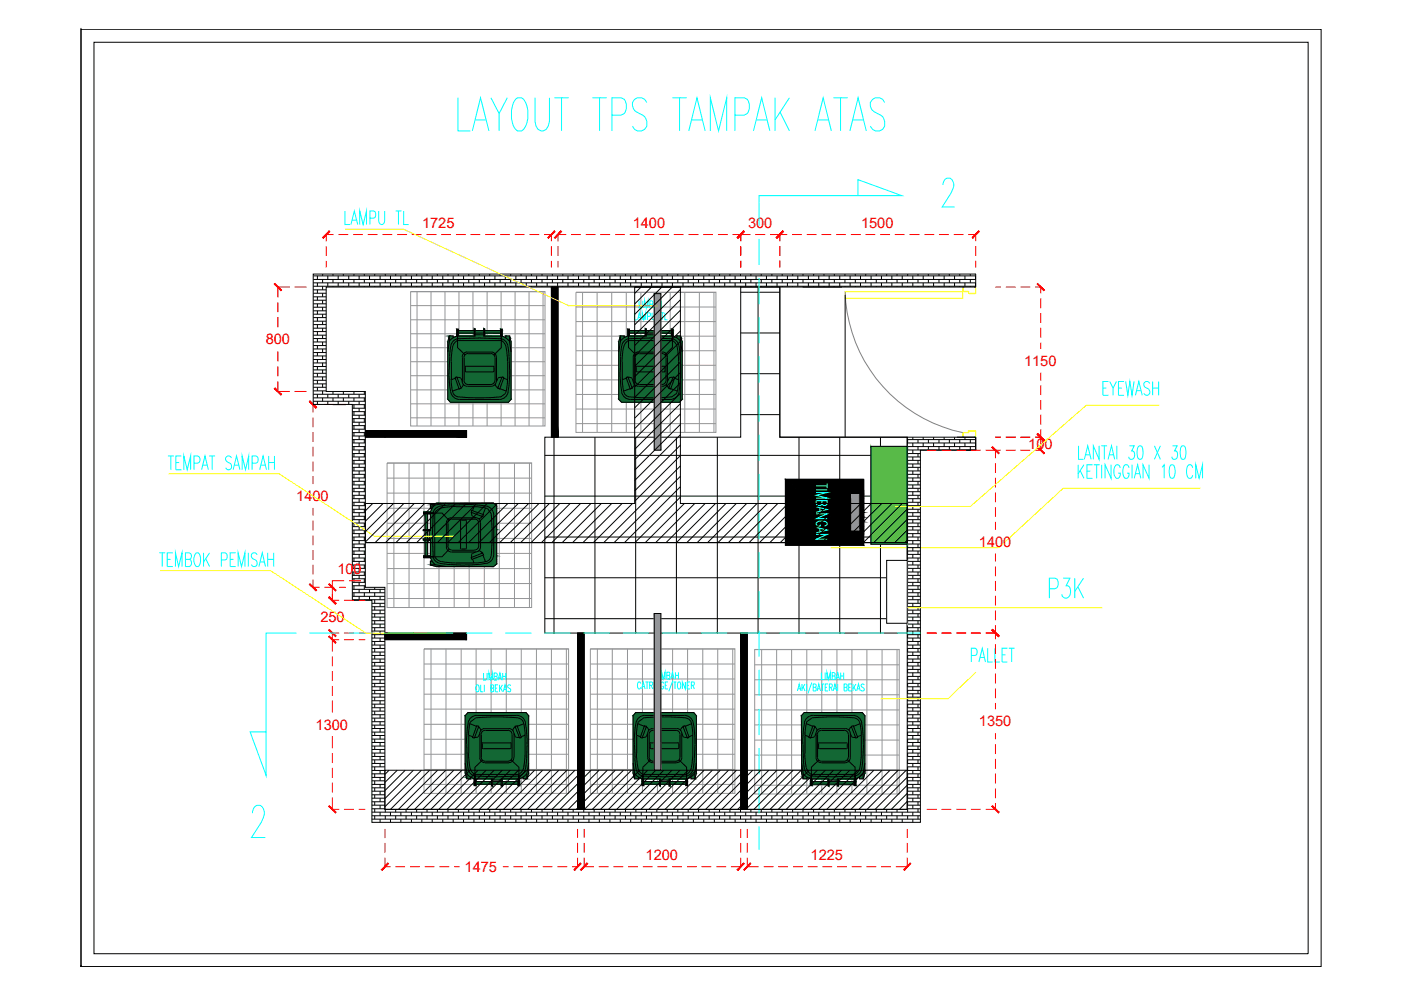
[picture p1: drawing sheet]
<svg xmlns="http://www.w3.org/2000/svg" width="297mm" height="210mm" viewBox="0 0 297 210" stroke-linecap="round" stroke-linejoin="round" font-family="sans-serif">
<defs><g id="words">
<text font-size="11.5" fill="#0ff" x="96.3" y="28.9">LAYOUT TPS TAMPAK ATAS</text>
<text font-size="7.9" fill="#0ff" x="221.5" y="128.1">P3K</text>
<g font-size="3.1" fill="#f00">
<text x="89.5" y="48.3">1725</text>
<text x="134.1" y="48.3">1400</text>
<text x="158.6" y="48.3">300</text>
<text x="182.6" y="48.3">1500</text>
<text x="56.3" y="73">800</text>
<text x="217.1" y="77.6">1150</text>
<text x="218" y="95.2">100</text>
<text x="62.8" y="106.2">1400</text>
<text x="207.5" y="115.9">1400</text>
<text x="71.5" y="121.7">100</text>
<text x="67.9" y="131.9">250</text>
<text x="66.9" y="154.7">1300</text>
<text x="207.5" y="154">1350</text>
<text x="98.5" y="184.9">1475</text>
<text x="136.9" y="182.3">1200</text>
<text x="171.9" y="182.3">1225</text>
</g>
</g></defs>
<!-- layer: 0 -->
<g fill="none" stroke="#000" stroke-width=".21">
<path d="M17.2 6.2h.1M17.2 6.2h262.9v198.8h-262.9zM17.2 6.2v198.8M19.9 9h257.5v193.2h-257.5zM66.4 58.5h140.5M66.4 59.3h140.5M66.4 60h140.5M67.3 58.5v.8M67.3 60v.7M68.4 58.1v.4M68.4 59.3v.7M69.5 58.5v.8"/>
<path d="M69.5 60v.7M70.6 58.1v.4M70.6 59.3v.7M71.7 58.5v.8M71.7 60v.7M72.8 58.1v.4M72.8 59.3v.7M73.9 58.5v.8M73.9 60v.7M75 58.1v.4M75 59.3v.7M76.1 58.5v.8"/>
<path d="M76.1 60v.7M77.2 58.1v.4M77.2 59.3v.7M78.3 58.5v.8M78.3 60v.7M79.4 58.1v.4M79.4 59.3v.7M80.6 58.5v.8M80.6 60v.7M81.7 58.1v.4M81.7 59.3v.7M82.8 58.5v.8"/>
<path d="M82.8 60v.7M83.9 58.1v.4M83.9 59.3v.7M85 58.5v.8M85 60v.7M86.1 58.1v.4M86.1 59.3v.7M87.2 58.5v.8M87.2 60v.7M88.3 58.1v.4M88.3 59.3v.7M89.4 58.5v.8"/>
<path d="M89.4 60v.7M90.5 58.1v.4M90.5 59.3v.7M91.6 58.5v.8M91.6 60v.7M92.7 58.1v.4M92.7 59.3v.7M93.9 58.5v.8M93.9 60v.7M95 58.1v.4M95 59.3v.7M96.1 58.5v.8"/>
<path d="M96.1 60v.7M97.2 58.1v.4M97.2 59.3v.7M98.3 58.5v.8M98.3 60v.7M99.4 58.1v.4M99.4 59.3v.7M100.5 58.5v.8M100.5 60v.7M101.6 58.1v.4M101.6 59.3v.7M102.7 58.5v.8"/>
<path d="M102.7 60v.7M103.8 58.1v.4M103.8 59.3v.7M104.9 58.5v.8M104.9 60v.7M106 58.1v.4M106 59.3v.7M107.1 58.5v.8M107.1 60v.7M108.3 58.1v.4M108.3 59.3v.7M109.4 58.5v.8"/>
<path d="M109.4 60v.7M110.5 58.1v.4M110.5 59.3v.7M111.6 58.5v.8M111.6 60v.7M112.7 58.1v.4M112.7 59.3v.7M113.8 58.5v.8M113.8 60v.7M114.9 58.1v.4M114.9 59.3v.7M116 58.5v.8"/>
<path d="M116 60v.7M117.1 58.1v.4M117.1 59.3v.7M118.2 58.5v.8M118.2 60v.7M119.3 58.1v.4M119.3 59.3v.7M120.4 58.5v.8M120.4 60v.7M121.5 58.1v.4M121.5 59.3v.7M122.7 58.5v.8"/>
<path d="M122.7 60v.7M123.8 58.1v.4M123.8 59.3v.7M124.9 58.5v.8M124.9 60v.7M126 58.1v.4M126 59.3v.7M127.1 58.5v.8M127.1 60v.7M128.2 58.1v.4M128.2 59.3v.7M129.3 58.5v.8"/>
<path d="M129.3 60v.7M130.4 58.1v.4M130.4 59.3v.7M131.5 58.5v.8M131.5 60v.7M132.6 58.1v.4M132.6 59.3v.7M133.7 58.5v.8M133.7 60v.7M134.8 58.1v.4M134.8 59.3v.7M136 58.5v.8"/>
<path d="M136 60v.7M137.1 58.1v.4M137.1 59.3v.7M138.2 58.5v.8M138.2 60v.7M139.3 58.1v.4M139.3 59.3v.7M140.4 58.5v.8M140.4 60v.7M141.5 58.1v.4M141.5 59.3v.7M142.6 58.5v.8"/>
<path d="M142.6 60v.7M143.7 58.1v.4M143.7 59.3v.7M144.8 58.5v.8M144.8 60v.7M145.9 58.1v.4M145.9 59.3v.7M147 58.5v.8M147 60v.7M148.1 58.1v.4M148.1 59.3v.7M149.2 58.5v.8"/>
<path d="M149.2 60v.7M150.4 58.1v.4M150.4 59.3v.7M151.5 58.5v.8M151.5 60v.7M152.6 58.1v.4M152.6 59.3v.7M153.7 58.5v.8M153.7 60v.7M154.8 58.1v.4M154.8 59.3v.7M155.9 58.5v.8"/>
<path d="M155.9 60v.7M157 58.1v.4M157 59.3v.7M158.1 58.5v.8M158.1 60v.7M159.2 58.1v.4M159.2 59.3v.7M160.3 58.5v.8M160.3 60v.7M161.4 58.1v.4M161.4 59.3v.7M162.5 58.5v.8"/>
<path d="M162.5 60v.7M163.6 58.1v.4M163.6 59.3v.7M164.7 58.5v.8M164.7 60v.7M165.8 58.1v.4M165.8 59.3v.7M166.9 58.5v.8M166.9 60v.7M168 58.1v.4M168 59.3v.7M169.1 58.5v.8"/>
<path d="M169.1 60v.7M170.3 58.1v.4M170.3 59.3v.7M171.4 58.5v.8M171.4 60v.7M172.5 58.1v.4M172.5 59.3v.7M173.6 58.5v.8M173.6 60v.7M174.7 58.1v.4M174.7 59.3v.7M175.8 58.5v.8"/>
<path d="M175.8 60v.7M176.9 58.1v.4M176.9 59.3v.7M178 58.5v.8M178 60v.7M179.1 58.1v.4M179.1 59.3v.7M180.2 58.5v.8M180.2 60v.7M181.3 58.1v.4M181.3 59.3v.7M182.4 58.5v.8"/>
<path d="M182.4 60v.7M183.5 58.1v.4M183.5 59.3v.7M184.7 58.5v.8M184.7 60v.7M185.8 58.1v.4M185.8 59.3v.7M186.9 58.5v.8M186.9 60v.7M188 58.1v.4M188 59.3v.7M189.1 58.5v.8"/>
<path d="M189.1 60v.7M190.2 58.1v.4M190.2 59.3v.7M191.3 58.5v.8M191.3 60v.7M192.4 58.1v.4M192.4 59.3v.7M193.5 58.5v.8M193.5 60v.7M194.6 58.1v.4M194.6 59.3v.7M195.7 58.5v.8"/>
<path d="M195.7 60v.7M196.8 58.1v.4M196.8 59.3v.7M197.9 58.5v.8M197.9 60v.7M199.1 58.1v.4M199.1 59.3v.7M200.2 58.5v.8M200.2 60v.7M201.3 58.1v.4M201.3 59.3v.7M202.4 58.5v.8"/>
<path d="M202.4 60v.7M203.5 58.1v.4M203.5 59.3v.7M204.6 58.5v.8M204.6 60v.7M205.7 58.1v.4M205.7 59.3v.7M206.8 58.5v.8M206.8 60v.7M66.4 60.7h140.5M66.4 61.5h2.8M66.4 62.2h2.8"/>
<path d="M66.4 62.9h2.8M66.4 63.7h2.8M66.4 64.4h2.8M66.4 65.1h2.8M66.4 65.9h2.8M66.4 66.6h2.8M66.4 67.3h2.8M66.4 68.1h2.8M66.4 68.8h2.8M66.4 69.6h2.8M66.4 70.3h2.8M66.4 71.1h2.8"/>
<path d="M66.4 71.8h2.8M66.4 72.5h2.8M66.4 73.3h2.8M66.4 74h2.8M66.4 74.7h2.8M66.4 75.5h2.8M66.4 76.2h2.8M66.4 76.9h2.8M66.4 77.7h2.8M66.4 78.4h2.8M66.4 79.1h2.8M66.4 79.9h2.8"/>
<path d="M67.3 61.5v.7M67.3 62.9v.8M67.3 64.4v.7M67.3 65.9v.7M67.3 67.3v.8M67.3 68.8v.8M67.3 70.3v.8M67.3 71.8v.7M67.3 73.3v.7M67.3 74.7v.8M67.3 76.2v.7M67.3 77.7v.7"/>
<path d="M67.3 79.1v.8M68.4 60.7v.8M68.4 62.2v.7M68.4 63.7v.7M68.4 65.1v.8M68.4 66.6v.7M68.4 68.1v.7M68.4 69.6v.7M68.4 71.1v.7M68.4 72.5v.8M68.4 74v.7M68.4 75.5v.7"/>
<path d="M68.4 76.9v.8M68.4 78.4v.7M68.4 79.9v.7M70.6 60.7v.2M72.8 60.7v.2M75 60.7v.2M77.2 60.7v.2M79.4 60.7v.2M81.7 60.7v.2M83.9 60.7v.2M86.1 60.7v.2M88.3 60.7v.2"/>
<path d="M90.5 60.7v.2M92.7 60.7v.2M95 60.7v.2M97.2 60.7v.2M99.4 60.7v.2M101.6 60.7v.2M103.8 60.7v.2M106 60.7v.2M108.3 60.7v.2M110.5 60.7v.2M112.7 60.7v.2M114.9 60.7v.2"/>
<path d="M116.9 60.9h1.4v31.8h-1.4zM117.1 60.7v.2M119.3 60.7v.2M121.5 60.7v.2M123.8 60.7v.2M126 60.7v.2M128.2 60.7v.2M130.4 60.7v.2M132.6 60.7v.2M134.6 60.9h9.7M134.8 60.7v.2M135.9 60.9l-1.3 1.3"/>
<path d="M137.1 60.7v.2M138.1 60.9l-3.5 3.6M138.7 62.3h1.4v33.1h-1.4zM139.3 60.7v.2M140.3 60.9l-5.7 5.8M141.5 60.7v.2M142.5 60.9l-7.9 8M143.7 60.7v.2M144.3 61.4l-9.7 9.7M144.3 63.6l-9.7 9.7M144.3 65.8l-9.7 9.7M144.3 68l-9.7 9.7"/>
<path d="M144.3 70.2l-9.7 9.7M144.3 72.4l-9.7 9.7M144.3 74.6l-9.7 9.7M144.3 76.8l-9.7 9.7M144.3 79l-9.7 9.7M145.9 60.7v.2M148.1 60.7v.2M150.4 60.7v.2M152.6 60.7v.2M154.8 60.7v.2M157 60.7v.2M157 79.2h8.3"/>
<path d="M157 70.6h8.3M157 62h8.3M159.2 60.7v.2M160.7 60.9v73.3M161.4 60.7v.2M163.6 60.7v.2M165.3 60.9v31.8h27M165.8 60.7v.2M168 60.7v.2M170.2 60.9h8.3M170.3 60.7v.2M172.5 60.7v.2"/>
<path d="M174.7 60.7v.2M176.9 60.7v.2M179.1 60.7v.2M179.2 62.5v30.2M181.3 60.7v.2M183.5 60.7v.2M185.8 60.7v.2M188 60.7v.2M190.2 60.7v.2M192.4 60.7v.2M194.6 60.7v.2M196.8 60.7v.2"/>
<path d="M199.1 60.7v.2M201.3 60.7v.2M203.5 60.7v.2M205.7 60.7v.2M66.4 80.6h2.8M66.4 81.4h2.8M66.4 82.1h2.8M66.4 82.9h2.8M66.4 83.6h11.1M66.4 84.4h11.1M66.4 85.1h11.1M67.3 80.6v.8"/>
<path d="M67.3 82.1v.8M67.3 83.6v.8M67.3 85.1v.7M68.4 81.4v.7M68.4 82.9v.7M68.4 84.4v.7M69.5 83.6v.8M69.5 85.1v.7M70.6 85.8h2.7M70.6 83v.6M70.6 84.4v.7M71.7 83.6v.8"/>
<path d="M71.7 85.1v.7M72.8 83v.6M72.8 84.4v.7M73.9 83.6v.8M73.9 85.1v.7M74.7 85.8h2.8M74.7 86.6h2.8M74.7 87.3h2.8M74.7 88h2.8M74.7 88.8h2.8M74.7 89.5h2.8M74.7 90.2h2.8"/>
<path d="M74.7 91h2.8M74.7 91.7h2.8M74.7 92.4h2.8M74.7 93.2h2.8M74.7 93.9h2.8M74.7 94.7h2.8M74.7 95.4h2.8M74.7 96.2h2.8M74.7 96.9h2.8M74.7 97.6h2.8M74.7 98.4h2.8M74.7 99.1h2.8"/>
<path d="M74.7 99.9h2.8M75 83v.6M75 84.4v.7M75 85.8v.8M75 87.3v.7M75 88.8v.7M75 90.2v.8M75 91.7v.7M75 93.2v.7M75 94.7v.7M75 96.2v.7M75 97.6v.8"/>
<path d="M75 99.1v.8M76.1 83.6v.8M76.1 85.1v.7M76.1 86.6v.7M76.1 88v.8M76.1 89.5v.7M76.1 91v.7M76.1 92.4v.8M76.1 93.9v.8M76.1 95.4v.8M76.1 96.9v.7M76.1 98.4v.7"/>
<path d="M76.1 99.9v.7M77.2 83v.6M77.2 84.4v.7M77.2 85.8v.8M77.2 87.3v.7M77.2 88.8v.7M77.2 90.2v.8M77.2 91.7v.7M77.2 93.2v.7M77.2 94.7v.7M77.2 96.2v.7M77.2 97.6v.8"/>
<path d="M77.2 99.1v.8M77.5 91.3h21.4v1.4h-21.4M81.6 91.3v1.4M115.5 92.7h41.5v-31.8h8.3v31.8h27v41.5h-76.8zM115.5 96.5h76.8M117.5 92.7v41.5M126.1 92.7v41.5M134.8 92.7v41.5M143.4 92.7v41.5M144.3 81.2l-9.7 9.7M144.3 83.4l-9.7 9.7M144.3 85.6l-9.7 9.7"/>
<path d="M144.3 87.8l-9.7 9.7M144.3 90l-9.7 9.7M144.3 92.2l-9.7 9.7M144.3 94.4l-9.7 9.7M144.3 96.6l-9.7 9.7M144.3 98.8l-16.3 16.2M152.1 92.7v41.5M157 87.9h8.3M169.4 92.7v41.5M178 92.7v41.5M184.6 94.6h7.7v20.8h-7.7zM186.7 92.7v41.5"/>
<path d="M192.3 93.2h14.6M192.3 93.9h14.6M192.3 94.7h14.6M192.3 95.4h14.6M192.3 96.2h2.8M192.3 96.9h2.8M192.3 97.6h2.8M192.3 98.4h2.8M192.3 99.1h2.8M192.3 99.9h2.8M192.4 93.2v.7M192.4 94.7v.7"/>
<path d="M192.4 96.2v.7M192.4 97.6v.8M192.4 99.1v.8M193.5 92.7v.5M193.5 93.9v.8M193.5 95.4v.8M193.5 96.9v.7M193.5 98.4v.7M193.5 99.9v.7M194.6 93.2v.7M194.6 94.7v.7M194.6 96.2v.7"/>
<path d="M194.6 97.6v.8M194.6 99.1v.8M195.7 92.7v.5M195.7 93.9v.8M195.7 95.4h.1M196.8 93.2v.7M196.8 94.7v.7M197.9 92.7v.5M197.9 93.9v.8M197.9 95.4h.1M199.1 93.2v.7M199.1 94.7v.7"/>
<path d="M200.2 92.7v.5M200.2 93.9v.8M200.2 95.4h.1M201.3 93.2v.7M201.3 94.7v.7M202.4 92.7v.5M202.4 93.9v.8M202.4 95.4h.1M202.9 92.7h4M202.9 95.4h4M203.5 93.2v.7M203.5 94.7v.7"/>
<path d="M204.6 92.7v.5M204.6 93.9v.8M204.6 95.4h.1M205.7 93.2v.7M205.7 94.7v.7M206.8 92.7v.5M206.8 93.9v.8M206.8 95.4h.1M206.9 92.7h-14.6v78.9h-110.7v-47.1h-4.1v-41.5h-8.3v-22.1h137.7v-2.8h-140.5v27.7h8.3v41.5h4.2v47.1h116.2v-79h11.8M206.9 92.7v2.7M74.7 113.9h2.8M74.7 100.6h2.8"/>
<path d="M74.7 101.3h2.8M74.7 102.1h2.8M74.7 102.8h2.8M74.7 103.5h2.8M74.7 104.3h2.8M74.7 105h2.8M74.7 105.7h2.8M74.7 106.5h2.8M74.7 107.2h2.8M74.7 108h2.8M74.7 108.7h2.8M74.7 109.5h2.8"/>
<path d="M74.7 110.2h2.8M74.7 110.9h2.8M74.7 111.7h2.8M74.7 112.4h2.8M74.7 113.1h2.8M74.7 114.6h2.8M74.7 115.3h2.8M74.7 116.1h2.8M74.7 116.8h2.8M74.7 117.5h2.8M74.7 118.3h2.8M74.7 119h2.8"/>
<path d="M74.7 119.8h2.8M75 100.6v.7M75 102.1v.7M75 103.5v.8M75 105v.7M75 106.5v.7M75 108v.7M75 109.5v.7M75 110.9v.8M75 112.4v.7M75 113.9v.7M75 115.3v.8"/>
<path d="M75 116.8v.7M75 118.3v.7M75 119.8v.7M76.1 101.3v.8M76.1 102.8v.7M76.1 104.3v.7M76.1 105.7v.8M76.1 107.2v.8M76.1 108.7v.8M76.1 110.2v.7M76.1 111.7v.7M76.1 113.1v.8"/>
<path d="M76.1 114.6v.7M76.1 116.1v.7M76.1 117.5v.8M76.1 119v.8M77.2 100.6v.7M77.2 102.1v.7M77.2 103.5v.8M77.2 105v.7M77.2 106.5v.7M77.2 108v.7M77.2 109.5v.7M77.2 110.9v.8"/>
<path d="M77.2 112.4v.7M77.2 113.9v.7M77.2 115.3v.8M77.2 116.8v.7M77.2 118.3v.7M77.2 119.8v.7M77.5 106.8h57.1v-45.9h9.7v45.9h48v8.2h-114.8zM79 106.8l-1.5 1.5M81.2 106.8l-3.7 3.7M83.4 106.8l-5.9 5.9M85.6 106.8l-8.1 8.1M87.8 106.8l-8.3 8.2"/>
<path d="M90 106.8l-8.3 8.2M92.2 106.8l-8.3 8.2M94.4 106.8l-8.3 8.2M96.6 106.8l-8.3 8.2M98.9 106.8l-8.4 8.2M101.1 106.8l-8.4 8.2M103.3 106.8l-8.4 8.2M105.5 106.8l-8.4 8.2M107.7 106.8l-8.4 8.2M109.9 106.8l-8.4 8.2M112.1 106.8l-8.4 8.2M114.3 106.8l-8.4 8.2"/>
<path d="M115.5 113.9h79.6M115.5 105.2h76.8M116.5 106.8l-8.3 8.2M118.7 106.8l-8.3 8.2M120.9 106.8l-8.3 8.2M123.1 106.8l-8.3 8.2M125.3 106.8l-8.3 8.2M127.5 106.8l-8.3 8.2M129.7 106.8l-8.3 8.2M131.9 106.8l-8.3 8.2M134.1 106.8l-8.3 8.2M144.3 101l-14.1 14"/>
<path d="M144.3 103.2l-11.9 11.8M144.3 105.4l-9.7 9.6M145.1 106.8l-8.3 8.2M147.3 106.8l-8.3 8.2M149.5 106.8l-8.3 8.2M151.7 106.8l-8.3 8.2M153.9 106.8l-8.3 8.2M156.1 106.8l-8.3 8.2M158.3 106.8l-8.3 8.2M160.5 106.8l-8.3 8.2M162.7 106.8l-8.3 8.2M164.9 106.8l-8.3 8.2"/>
<path d="M166.5 101.6h16.6v14h-16.6zM167.1 106.8l-8.3 8.2M169.3 106.8l-8.3 8.2M171.5 106.8l-8.3 8.2M173.7 106.8l-8.3 8.2M175.9 106.8l-8.3 8.2M178.1 106.8l-8.3 8.2M180.3 106.8l-8.3 8.2M182.5 106.8l-8.3 8.2M184.7 106.8l-8.3 8.2M186.9 106.8l-8.3 8.2M188 118.8h4.3v13.4h-4.3z"/>
<path d="M189.1 106.8l-8.3 8.2M191.3 106.8l-8.3 8.2M192.3 106.8v8.2h-114.8M192.3 100.6h2.8M192.3 101.3h2.8M192.3 102.1h2.8M192.3 102.8h2.8M192.3 103.5h2.8M192.3 104.3h2.8M192.3 105h2.8M192.3 105.7h2.8M192.3 106.5h2.8"/>
<path d="M192.3 107.2h2.8M192.3 108h2.8M192.3 108.7h2.8M192.3 109.5h2.8M192.3 110.2h2.8M192.3 110.9h2.8M192.3 111.7h2.8M192.3 112.4h2.8M192.3 113.1h2.8M192.3 114.6h2.8M192.3 115.3h2.8M192.3 116.1h2.8"/>
<path d="M192.3 116.8h2.8M192.3 117.5h2.8M192.3 118.3h2.8M192.3 119h2.8M192.3 119.8h2.8M192.3 107.9l-7.1 7.1M192.3 110.1l-4.9 4.9M192.3 112.3l-2.7 2.7M192.3 114.5l-.5 .5M192.4 100.6v.7M192.4 102.1v.7M192.4 103.5v.8"/>
<path d="M192.4 105v.7M192.4 106.5v.7M192.4 108v.7M192.4 109.5v.7M192.4 110.9v.8M192.4 112.4v.7M192.4 113.9v.7M192.4 115.3v.8M192.4 116.8v.7M192.4 118.3v.7M192.4 119.8v.7M193.5 101.3v.8"/>
<path d="M193.5 102.8v.7M193.5 104.3v.7M193.5 105.7v.8M193.5 107.2v.8M193.5 108.7v.8M193.5 110.2v.7M193.5 111.7v.7M193.5 113.1v.8M193.5 114.6v.7M193.5 116.1v.7M193.5 117.5v.8M193.5 119v.8"/>
<path d="M194.6 100.6v.7M194.6 102.1v.7M194.6 103.5v.8M194.6 105v.7M194.6 106.5v.7M194.6 108v.7M194.6 109.5v.7M194.6 110.9v.8M194.6 112.4v.7M194.6 113.9v.7M194.6 115.3v.8M194.6 116.8v.7"/>
<path d="M194.6 118.3v.7M194.6 119.8v.7M74.7 120.5h2.8M74.7 121.3h2.8M74.7 122h2.8M74.7 122.7h2.8M74.7 123.5h2.8M74.7 124.2h2.8M74.7 125h6.9M74.7 125.7h6.9M74.7 126.4h6.9M74.7 127.2h6.9"/>
<path d="M75 121.3v.7M75 122.7v.8M75 124.2v.8M75 125.7v.7M75 127.2v.1M76.1 120.5v.8M76.1 122v.7M76.1 123.5v.7M76.1 125v.7M76.1 126.4v.8M77.2 121.3v.7M77.2 122.7v.8"/>
<path d="M77.2 124.2v.8M77.2 125.7v.7M77.2 127.2v.1M78.3 125v.7M78.3 126.4v.8M78.9 127.9h2.7M78.9 128.6h2.7M78.9 129.4h2.7M78.9 130.1h2.7M78.9 130.8h2.7M78.9 131.6h2.7M78.9 132.3h2.7"/>
<path d="M78.9 133.1h2.7M78.9 133.8h2.7M78.9 134.6h2.7M78.9 135.3h2.7M78.9 136h2.7M78.9 136.8h2.7M78.9 137.5h2.7M78.9 138.2h2.7M78.9 139h2.7M78.9 139.7h2.7M79.4 124.5v.5M79.4 125.7v.7"/>
<path d="M79.4 127.2v.7M79.4 128.6v.8M79.4 130.1v.7M79.4 131.6v.7M79.4 133.1v.7M79.4 134.6v.7M79.4 136v.8M79.4 137.5v.7M79.4 139v.7M80.6 125v.7M80.6 126.4v.8M80.6 127.9v.7"/>
<path d="M80.6 129.4v.7M80.6 130.8v.8M80.6 132.3v.8M80.6 133.8v.8M80.6 135.3v.7M80.6 136.8v.7M80.6 138.2v.8M80.6 139.7v.7M81.6 134.2h17.3v1.4h-17.3zM115.5 131.2h76.8M115.5 122.5h76.8M122.5 134.2h1.4v37.4h-1.4z"/>
<path d="M138.7 130.1h1.4v33.2h-1.4zM157 134.2h1.4v37.4h-1.4zM192.3 120.5h2.8M192.3 121.3h2.8M192.3 122h2.8M192.3 122.7h2.8M192.3 123.5h2.8M192.3 124.2h2.8M192.3 125h2.8M192.3 125.7h2.8M192.3 126.4h2.8M192.3 127.2h2.8"/>
<path d="M192.3 127.9h2.8M192.3 128.6h2.8M192.3 129.4h2.8M192.3 130.1h2.8M192.3 130.8h2.8M192.3 131.6h2.8M192.3 132.3h2.8M192.3 133.1h2.8M192.3 133.8h2.8M192.3 134.6h2.8M192.3 135.3h2.8M192.3 136h2.8"/>
<path d="M192.3 136.8h2.8M192.3 137.5h2.8M192.3 138.2h2.8M192.3 139h2.8M192.3 139.7h2.8M192.4 121.3v.7M192.4 122.7v.8M192.4 124.2v.8M192.4 125.7v.7M192.4 127.2v.7M192.4 128.6v.8M192.4 130.1v.7"/>
<path d="M192.4 131.6v.7M192.4 133.1v.7M192.4 134.6v.7M192.4 136v.8M192.4 137.5v.7M192.4 139v.7M193.5 120.5v.8M193.5 122v.7M193.5 123.5v.7M193.5 125v.7M193.5 126.4v.8M193.5 127.9v.7"/>
<path d="M193.5 129.4v.7M193.5 130.8v.8M193.5 132.3v.8M193.5 133.8v.8M193.5 135.3v.7M193.5 136.8v.7M193.5 138.2v.8M193.5 139.7v.7M194.6 121.3v.7M194.6 122.7v.8M194.6 124.2v.8M194.6 125.7v.7"/>
<path d="M194.6 127.2v.7M194.6 128.6v.8M194.6 130.1v.7M194.6 131.6v.7M194.6 133.1v.7M194.6 134.6v.7M194.6 136v.8M194.6 137.5v.7M194.6 139v.7M78.9 140.4h2.7M78.9 141.2h2.7M78.9 141.9h2.7"/>
<path d="M78.9 142.6h2.7M78.9 143.4h2.7M78.9 144.1h2.7M78.9 144.9h2.7M78.9 145.6h2.7M78.9 146.4h2.7M78.9 147.1h2.7M78.9 147.8h2.7M78.9 148.6h2.7M78.9 149.3h2.7M78.9 150.1h2.7M78.9 150.8h2.7"/>
<path d="M78.9 151.5h2.7M78.9 152.3h2.7M78.9 153h2.7M78.9 153.7h2.7M78.9 154.5h2.7M78.9 155.2h2.7M78.9 155.9h2.7M78.9 156.7h2.7M78.9 157.4h2.7M78.9 158.2h2.7M78.9 158.9h2.7M78.9 159.7h2.7"/>
<path d="M79.4 140.4v.8M79.4 141.9v.7M79.4 143.4v.7M79.4 144.9v.7M79.4 146.4v.7M79.4 147.8v.8M79.4 149.3v.8M79.4 150.8v.7M79.4 152.3v.7M79.4 153.7v.8M79.4 155.2v.7M79.4 156.7v.7"/>
<path d="M79.4 158.2v.7M79.4 159.7v.7M80.6 141.2v.7M80.6 142.6v.8M80.6 144.1v.8M80.6 145.6v.8M80.6 147.1v.7M80.6 148.6v.7M80.6 150.1v.7M80.6 151.5v.8M80.6 153v.7M80.6 154.5v.7"/>
<path d="M80.6 155.9v.8M80.6 157.4v.8M80.6 158.9v.8M192.3 140.4h2.8M192.3 141.2h2.8M192.3 141.9h2.8M192.3 142.6h2.8M192.3 143.4h2.8M192.3 144.1h2.8M192.3 144.9h2.8M192.3 145.6h2.8M192.3 146.4h2.8"/>
<path d="M192.3 147.1h2.8M192.3 147.8h2.8M192.3 148.6h2.8M192.3 149.3h2.8M192.3 150.1h2.8M192.3 150.8h2.8M192.3 151.5h2.8M192.3 152.3h2.8M192.3 153h2.8M192.3 153.7h2.8M192.3 154.5h2.8M192.3 155.2h2.8"/>
<path d="M192.3 155.9h2.8M192.3 156.7h2.8M192.3 157.4h2.8M192.3 158.2h2.8M192.3 158.9h2.8M192.3 159.7h2.8M192.4 140.4v.8M192.4 141.9v.7M192.4 143.4v.7M192.4 144.9v.7M192.4 146.4v.7M192.4 147.8v.8"/>
<path d="M192.4 149.3v.8M192.4 150.8v.7M192.4 152.3v.7M192.4 153.7v.8M192.4 155.2v.7M192.4 156.7v.7M192.4 158.2v.7M192.4 159.7v.7M193.5 141.2v.7M193.5 142.6v.8M193.5 144.1v.8M193.5 145.6v.8"/>
<path d="M193.5 147.1v.7M193.5 148.6v.7M193.5 150.1v.7M193.5 151.5v.8M193.5 153v.7M193.5 154.5v.7M193.5 155.9v.8M193.5 157.4v.8M193.5 158.9v.8M194.6 140.4v.8M194.6 141.9v.7M194.6 143.4v.7"/>
<path d="M194.6 144.9v.7M194.6 146.4v.7M194.6 147.8v.8M194.6 149.3v.8M194.6 150.8v.7M194.6 152.3v.7M194.6 153.7v.8M194.6 155.2v.7M194.6 156.7v.7M194.6 158.2v.7M194.6 159.7v.7M78.9 160.4h2.7"/>
<path d="M78.9 161.1h2.7M78.9 161.9h2.7M78.9 162.6h2.7M78.9 163.4h2.7M78.9 164.1h2.7M78.9 164.8h2.7M78.9 165.6h2.7M78.9 166.3h2.7M78.9 167h2.7M78.9 167.8h2.7M78.9 168.5h2.7M78.9 169.2h2.7"/>
<path d="M78.9 170h2.7M78.9 170.7h2.7M78.9 171.5h2.7M78.9 172.2h116.2M78.9 173h116.2M78.9 173.7h116.2M79.4 161.1v.8M79.4 162.6v.8M79.4 164.1v.7M79.4 165.6v.7M79.4 167v.8M79.4 168.5v.7"/>
<path d="M79.4 170v.7M79.4 171.5v.7M79.4 173v.7M80.6 160.4v.7M80.6 161.9v.7M80.6 163.4v.7M80.6 164.8v.8M80.6 166.3v.7M80.6 167.8v.7M80.6 169.2v.8M80.6 170.7v.8M80.6 172.2v.8"/>
<path d="M80.6 173.7v.7M81.6 163.3h110.7v8.3h-110.7zM81.7 171.6v.6M81.7 173v.7M82.5 163.3l-.9 .9M82.8 172.2v.8M82.8 173.7v.7M83.9 171.6v.6M83.9 173v.7M84.2 163.3l-2.6 2.6M85 172.2v.8M85 173.7v.7"/>
<path d="M85.9 163.3l-4.3 4.3M86.1 171.6v.6M86.1 173v.7M87.2 172.2v.8M87.2 173.7v.7M87.7 163.3l-6.1 6M88.3 171.6v.6M88.3 173v.7M89.4 163.3l-7.8 7.8M89.4 172.2v.8M89.4 173.7v.7M90.5 171.6v.6"/>
<path d="M90.5 173v.7M91.1 163.3l-8.3 8.3M91.6 172.2v.8M91.6 173.7v.7M92.7 171.6v.6M92.7 173v.7M92.8 163.3l-8.3 8.3M93.9 172.2v.8M93.9 173.7v.7M94.5 163.3l-8.3 8.3M95 171.6v.6M95 173v.7"/>
<path d="M96.1 172.2v.8M96.1 173.7v.7M96.2 163.3l-8.3 8.3M97.2 171.6v.6M97.2 173v.7M97.9 163.3l-8.3 8.3M98.3 172.2v.8M98.3 173.7v.7M99.4 171.6v.6M99.4 173v.7M99.6 163.3l-8.3 8.3M100.5 172.2v.8"/>
<path d="M100.5 173.7v.7M101.4 163.3l-8.4 8.3M101.6 173v.7M102.7 172.2v.8M102.7 173.7v.7M103.1 163.3l-8.3 8.3M103.8 171.6v.6M103.8 173v.7M104.8 163.3l-8.3 8.3M104.9 172.2v.8M104.9 173.7v.7M106 171.6v.6"/>
<path d="M106 173v.7M106.5 163.3l-8.3 8.3M107.1 172.2v.8M107.1 173.7v.7M108.2 163.3l-8.3 8.3M108.3 171.6v.6M108.3 173v.7M109.4 172.2v.8M109.4 173.7v.7M109.9 163.3l-8.3 8.3v.6M110.5 171.6v.6M110.5 173v.7"/>
<path d="M111.6 172.2v.8M111.6 173.7v.7M111.6 163.3l-8.3 8.3M112.7 171.6v.6M112.7 173v.7M113.4 163.3l-8.3 8.3M113.8 172.2v.8M113.8 173.7v.7M114.9 171.6v.6M114.9 173v.7M115 163.3l-8.2 8.3M116 172.2v.8"/>
<path d="M116 173.7v.7M116.8 163.3l-8.3 8.3M117.1 171.6v.6M117.1 173v.7M118.2 172.2v.8M118.2 173.7v.7M118.5 163.3l-8.3 8.3M119.3 171.6v.6M119.3 173v.7M120.2 163.3l-8.3 8.3M120.4 172.2v.8M120.4 173.7v.7"/>
<path d="M121.5 171.6v.6M121.5 173v.7M121.9 163.3l-8.3 8.3M122.7 172.2v.8M122.7 173.7v.7M123.6 163.3l-8.3 8.3M123.8 171.6v.6M123.8 173v.7M124.9 172.2v.8M124.9 173.7v.7M125.3 163.3l-8.3 8.3M126 171.6v.6"/>
<path d="M126 173v.7M127 163.3l-8.3 8.3M127.1 172.2v.8M127.1 173.7v.7M128.2 171.6v.6M128.2 173v.7M128.8 163.3l-8.3 8.3M129.3 172.2v.8M129.3 173.7v.7M130.4 171.6v.6M130.4 173v.7M130.5 163.3l-8.3 8.3"/>
<path d="M131.5 172.2v.8M131.5 173.7v.7M132.2 163.3l-8.3 8.3M132.6 171.6v.6M132.6 173v.7M133.7 172.2v.8M133.7 173.7v.7M133.9 163.3l-8.3 8.3M134.8 171.6v.6M134.8 173v.7M135.6 163.3l-8.3 8.3M136 172.2v.8"/>
<path d="M136 173.7v.7M137.1 171.6v.6M137.1 173v.7M137.3 163.3l-8.3 8.3M138.2 172.2v.8M138.2 173.7v.7M139.1 163.3l-8.3 8.3M139.3 171.6v.6M139.3 173v.7M140.4 172.2v.8M140.4 173.7v.7M140.7 163.3l-8.3 8.3"/>
<path d="M141.5 171.6v.6M141.5 173v.7M142.5 163.3l-8.4 8.3M142.6 172.2v.8M142.6 173.7v.7M143.7 171.6v.6M143.7 173v.7M144.2 163.3l-8.3 8.3M144.8 172.2v.8M144.8 173.7v.7M145.9 171.6v.6M145.9 173v.7"/>
<path d="M145.9 163.3l-8.3 8.3M147 172.2v.8M147 173.7v.7M147.6 163.3l-8.3 8.3M148.1 171.6v.6M148.1 173v.7M149.2 172.2v.8M149.2 173.7v.7M149.3 163.3l-8.3 8.3M150.4 171.6v.6M150.4 173v.7M151 163.3l-8.3 8.3"/>
<path d="M151.5 172.2v.8M151.5 173.7v.7M152.6 171.6v.6M152.6 173v.7M152.7 163.3l-8.3 8.3M153.7 172.2v.8M153.7 173.7v.7M154.5 163.3l-8.3 8.3M154.8 171.6v.6M154.8 173v.7M155.9 172.2v.8M155.9 173.7v.7"/>
<path d="M156.2 163.3l-8.3 8.3M157 171.6v.6M157 173v.7M157.9 163.3l-8.3 8.3M158.1 172.2v.8M158.1 173.7v.7M159.2 171.6v.6M159.2 173v.7M159.6 163.3l-8.3 8.3M160.3 172.2v.8M160.3 173.7v.7M161.3 163.3l-8.3 8.3"/>
<path d="M161.4 171.6v.6M161.4 173v.7M162.5 172.2v.8M162.5 173.7v.7M163 163.3l-8.3 8.3M163.6 171.6v.6M163.6 173v.7M164.7 172.2v.8M164.7 173.7v.7M164.7 163.3l-8.3 8.3M165.8 171.6v.6M165.8 173v.7"/>
<path d="M166.4 163.3l-8.3 8.3M166.9 172.2v.8M166.9 173.7v.7M168 171.6v.6M168 173v.7M168.2 163.3l-8.4 8.3M169.1 172.2v.8M169.1 173.7v.7M169.9 163.3l-8.3 8.3M170.3 171.6v.6M170.3 173v.7M171.4 172.2v.8"/>
<path d="M171.4 173.7v.7M171.6 163.3l-8.3 8.3M172.5 171.6v.6M172.5 173v.7M173.3 163.3l-8.3 8.3M173.6 172.2v.8M173.6 173.7v.7M174.7 171.6v.6M174.7 173v.7M175 163.3l-8.3 8.3M175.8 172.2v.8M175.8 173.7v.7"/>
<path d="M176.7 163.3l-8.3 8.3M176.9 171.6v.6M176.9 173v.7M178 172.2v.8M178 173.7v.7M178.4 163.3l-8.3 8.3M179.1 171.6v.6M179.1 173v.7M180.2 163.3l-8.3 8.3M180.2 172.2v.8M180.2 173.7v.7M181.3 171.6v.6"/>
<path d="M181.3 173v.7M181.8 163.3l-8.2 8.3M182.4 172.2v.8M182.4 173.7v.7M183.5 171.6v.6M183.5 173v.7M183.6 163.3l-8.3 8.3M184.7 172.2v.8M184.7 173.7v.7M185.3 163.3l-8.3 8.3M185.8 171.6v.6M185.8 173v.7"/>
<path d="M186.9 172.2v.8M186.9 173.7v.7M187 163.3l-8.3 8.3M188 171.6v.6M188 173v.7M188.7 163.3l-8.3 8.3M189.1 172.2v.8M189.1 173.7v.7M190.2 171.6v.6M190.2 173v.7M190.4 163.3l-8.3 8.3M191.3 172.2v.8"/>
<path d="M191.3 173.7v.7M192.1 163.3l-8.3 8.3M192.3 160.4h2.8M192.3 161.1h2.8M192.3 161.9h2.8M192.3 162.6h2.8M192.3 163.4h2.8M192.3 164.1h2.8M192.3 164.8h2.8M192.3 165.6h2.8M192.3 166.3h2.8M192.3 167h2.8"/>
<path d="M192.3 167.8h2.8M192.3 168.5h2.8M192.3 169.2h2.8M192.3 170h2.8M192.3 170.7h2.8M192.3 171.5h2.8M192.3 164.8l-6.8 6.8M192.3 166.5l-5 5.1M192.3 168.2l-3.3 3.4M192.3 169.9l-1.6 1.7M192.4 161.1v.8M192.4 162.6v.8"/>
<path d="M192.4 164.1v.7M192.4 165.6v.7M192.4 167v.8M192.4 168.5v.7M192.4 170v.7M192.4 171.5v.7M192.4 173v.7M193.5 160.4v.7M193.5 161.9v.7M193.5 163.4v.7M193.5 164.8v.8M193.5 166.3v.7"/>
<path d="M193.5 167.8v.7M193.5 169.2v.8M193.5 170.7v.8M193.5 172.2v.8M193.5 173.7v.7M194.6 161.1v.8M194.6 162.6v.8M194.6 164.1v.7M194.6 165.6v.7M194.6 167v.8M194.6 168.5v.7M194.6 170v.7"/>
<path d="M194.6 171.5v.7M194.6 173v.7M17.2 205h.1M17.2 205h262.9"/>
</g>
<!-- layer: X-01004-OFC-B2$0$A-DOOR-2 -->
<path d="M179.2 61.8h24.9v1.4h-24.9z" fill="none" stroke="#ff0" stroke-width=".21"/>
<!-- layer: Notes -->
<path d="M204.1 60.9h.3h-.2v.9h1.1l.1 .4h1.4v-1.3h-.2h.2l.1 1.3-1.5 .1-.1-.5h-1.1zM204.1 91.8l1.2-.1 .1-.4h1.4l.1 1.4h-.3l.2-.1v-1.2h-1.4l-.1 .4h-1.1v.8l.2 .1h-.3zM245.8 85.9h-15.5l-24.6 21.5h-16M35.7 100.4h23.5l20.2 13.3h17M33.9 121h23.4l20.3 13.2h17M192.3 128.8h41.5M206.9 142.5l-5.9 5.7h-14.3" fill="none" stroke="#ff0" stroke-width=".21"/>
<path d="M179.2 61.8a31.3 31.3 0 0 0 24.9 29.9" fill="none" stroke="#808080" stroke-width=".21"/>
<!-- layer: 0 -->
<g fill="#000" stroke="#000" stroke-width=".21">
<path d="M116.9 60.9l1.4 31.8v-31.8zM116.9 60.9l1.4 31.8h-1.4z"/>
<path d="M77.5 91.3l21.4 1.4v-1.4zM77.5 91.3l21.4 1.4h-21.4z"/>
<path d="M176.6 104l6.5 .8v-.8zM176.6 104l6.5 .8h-5.9z"/>
<path d="M177.2 104.8l5.9 .8v-.8zM177.2 104.8l5.9 .8h-5.4z"/>
<path d="M177.7 105.6l5.4 1v-1zM177.7 105.6l5.4 1h-5.1z"/>
<path d="M178 106.6l5.1 1v-1zM178 106.6l5.1 1h-4.8z"/>
<path d="M178.3 107.6l4.8 1v-1zM178.3 107.6l4.8 1h-4.8z"/>
<path d="M178.3 108.6l4.8 1v-1zM178.3 108.6l4.8 1h-4.9z"/>
<path d="M178.2 109.6l4.9 1v-1zM178.2 109.6l4.9 1h-5.1z"/>
<path d="M178 110.6l5.1 1v-1zM178 110.6l5.1 1h-5.5z"/>
<path d="M177.6 111.6l5.5 .9v-.9zM177.6 111.6l5.5 .9h-6z"/>
<path d="M177.1 112.5l6 .8v-.8zM177.1 112.5l6 .8h-6.6z"/>
<path d="M166.5 101.6l16.6 14v-14zM166.5 101.6l16.6 14h-16.6z"/>
<path d="M81.6 134.2l17.3 1.4v-1.4zM81.6 134.2l17.3 1.4h-17.3z"/>
<path d="M122.5 134.2l1.4 37.4v-37.4zM122.5 134.2l1.4 37.4h-1.4z"/>
<path d="M157 134.2l1.4 37.4v-37.4zM157 134.2l1.4 37.4h-1.4z"/>
</g>
<g fill="none" stroke="#f00" stroke-width=".21">
<path d="M69.2 52.2v2.1M69.2 55.3v1.4M70.7 49.7h-1.5v1.5M71.7 49.7h2.1M74.9 49.7h2M78 49.7h2M81.1 49.7h2.1M84.2 49.7h2.1M87.3 49.7h2.1M90.5 49.7h2M93.5 49.7h2.1M96.7 49.7h2"/>
<path d="M99.8 49.7h2M102.9 49.7h2.1M106 49.7h2.1M109.1 49.7h2.1M112.3 49.7h2M115.3 49.7h1.6v1.5M116.9 52.2v2.1M116.9 55.3v1.4M118.3 52.2v2.1M118.3 55.3v1.4M120 49.7h-1.7v1.5M121.1 49.7h2"/>
<path d="M124.2 49.7h2.1M127.3 49.7h2.1M130.4 49.7h2.1M133.5 49.7h2.1M136.6 49.7h2.1M139.8 49.7h2M142.9 49.7h2M146 49.7h2.1M149.1 49.7h2.1M152.2 49.7h2.1M155.3 49.7h3.8M157 49.7v1.5"/>
<path d="M157 52.2v2.1M157 55.3v1.4M160.1 49.7h2.1M163.3 49.7h3.6M165.3 49.7v1.4M165.3 52.2v2.1M165.3 55.3v1.4M167.9 49.7h2.1M171.1 49.7h2M174.2 49.7h2.1M177.3 49.7h2.1M180.4 49.7h2.1"/>
<path d="M183.5 49.7h2.1M186.6 49.7h2.1M189.7 49.7h2.1M192.9 49.7h2M196 49.7h2.1M199.1 49.7h2.1M202.2 49.7h2.1M205.3 49.7h1.6v1.4M206.9 52.2v2.1M206.9 55.3v1.4M58.9 64.1v2.1M58.9 67.2v2.2"/>
<path d="M58.9 74.5v2.2M58.9 77.7v2.1M61.5 60.9h-2.6v2.2M62.5 60.9h2.5M211 60.9h1.2M213.3 60.9h2M216.4 60.9h2M219.5 60.9h1.2v1.3M220.7 63.3v2M220.7 66.4v2.1M220.7 69.5v2.1M220.7 72.6v1.4"/>
<path d="M220.7 79v1.7M58.9 80.8v2.2h2.6M62.5 83h2.5M66.4 88.5v2.1M66.4 91.6v2.1M66.4 94.7v2.1M66.4 97.9v2M67.8 85.8h-1.4v1.6M68.8 85.8h2.1M71.9 85.8h1.4M196.5 95.4h2.1M199.6 95.4h2.1"/>
<path d="M202.8 95.4h2M205.9 95.4h2M209 95.4h3.2M211 92.7h1.2M211.1 95.4v1.7M211.1 98.2v2.1M213.3 92.7h2M213.3 95.4h2M216.4 92.7h2M216.4 95.4h2M220.7 91v1.7h-1.2h1.2v2.7h-1.2M220.7 81.7v2.1"/>
<path d="M220.7 84.8v2.1M220.7 87.9v2.1M66.4 101v1.6M66.4 107.7v1.6M66.4 110.4v2.1M66.4 113.5v2.1M66.4 116.6v2.1M66.4 119.7v2.1M211.1 101.3v2.1M211.1 104.4v2.1M211.1 107.5v2.1M211.1 110.6v1.7"/>
<path d="M211.1 117.4v1.6M66.4 122.8v1.7h1.4M68.8 124.5h2.1M70.5 135.6h1.4M70.5 125.9v1.4M70.5 139.2v2.1M70.5 127.3h1.4M70.6 124.5l-.1 2.8M71.9 134.2h-1.4v4M71.9 124.5h1.4M72.9 135.6h2.1M72.9 134.2h2.1"/>
<path d="M72.9 127.3h2.1M73 123.1h-2.5v1.4M74 123.1h2.5M76.1 135.6h1.4M76.1 134.2h1.4M76.1 127.3h1.4M196.5 134.2h2.1M199.6 134.2h2.1M202.8 134.2h2M205.9 134.2h2M209 134.2h2.1M211.1 120.1v2.1"/>
<path d="M211.1 123.2v2.1M211.1 126.3v2.1M211.1 129.4v2.1M211.1 132.5v3M211.1 136.6v2.1M211.1 139.7v2.1M70.5 142.3v2.1M70.5 145.4v2.1M70.5 148.5v2.6M70.5 156.1v2.6M70.5 159.7v2.1M211.1 142.8v2.1"/>
<path d="M211.1 146v2M211.1 149v1.4M211.1 155.4v1.3M211.1 157.8v2.1M70.5 169.1v2.5h1.4M70.5 162.8v2.1M70.5 165.9v2.1M72.9 171.6h2.1M76.1 171.6h1.4M81.6 175.8v1.9M81.6 178.7v2.1M122.5 175.8v1.9"/>
<path d="M122.5 178.7v2.1M123.9 175.8v1.9M123.9 178.7v2.1M157 175.8v1.9M157 178.7v2.1M158.4 175.8v1.9M158.4 178.7v2.1M192.3 175.8v1.9M192.3 178.7v2.1M196.5 171.6h2.1M199.6 171.6h2.1M202.8 171.6h2"/>
<path d="M205.9 171.6h2M211.1 170.3v1.3h-2.1M211.1 160.9v2.1M211.1 164v2.1M211.1 167.2v2M81.6 181.8v2h1.2M83.8 183.8h2.1M86.9 183.8h2.1M90 183.8h2.1M93.2 183.8h2M96.3 183.8h1.1M106.6 183.8h1.2"/>
<path d="M108.8 183.8h2.1M112 183.8h2M115 183.8h2.1M118.2 183.8h2.1M122.5 181.8v2h-1.2M123.9 181.8v2h2M126.9 183.8h2.1M130.1 183.8h2.1M133.2 183.8h2M136.3 183.8h2.1M139.4 183.8h2.1M142.5 183.8h2.1"/>
<path d="M145.7 183.8h2M148.7 183.8h2.1M151.9 183.8h2.1M157 181.8v2h-2M158.4 181.8v2h2.5M161.9 183.8h2.1M165 183.8h2.1M168.1 183.8h2.1M171.3 183.8h2M174.4 183.8h2M177.5 183.8h2.1M180.6 183.8h2.1"/>
<path d="M183.7 183.8h2.1M186.8 183.8h2.1M192.3 181.8v2h-2.4"/>
</g>
<g fill="#f00" stroke="#f00" stroke-width=".21">
<path d="M156.3 184.4l.1 .1 1.3-1.5zM157.7 183l.1 .1-1.4 1.4z"/>
<path d="M124.4 183l-1.2 1.5 1.4-1.4zM123 184.4l1.4-1.4-1.2 1.5z"/>
<path d="M69.8 49l-1.3 1.5 1.4-1.4zM68.4 50.4l1.4-1.4-1.3 1.5z"/>
<path d="M116.1 50.4l.2 .1 1.2-1.5zM117.5 49l.2 .1-1.4 1.4z"/>
<path d="M123 183l-1.3 1.4 .1 .1zM123 183l.2 .1-1.4 1.4z"/>
<path d="M82.2 183l-1.2 1.5 1.4-1.3zM82.2 183l-1.2 1.5-.2-.1z"/>
<path d="M69.8 170.8l-.1 .2 1.5 1.2zM69.7 171l1.5 1.2-.1 .2z"/>
<path d="M69.7 135l1.4 1.4 .1-.2zM69.7 135l.1-.1 1.4 1.3z"/>
<path d="M65.7 123.8l-.1 .1 1.5 1.3zM65.6 123.9l1.5 1.3-.1 .1z"/>
<path d="M65.6 85.2l1.4 1.4 .1-.2zM65.7 85l1.4 1.4-1.5-1.2z"/>
<path d="M210.3 133.6l1.4 1.4 .1-.2zM210.3 133.6l.2-.1 1.3 1.3z"/>
<path d="M210.3 171l1.5 1.2-1.3-1.4zM210.3 171l1.5 1.2-.1 .2z"/>
<path d="M220 91.9l-.1 .2 1.5 1.2zM219.9 92.1l1.5 1.2-.1 .2z"/>
<path d="M219.9 60.2l1.4 1.4 .1-.1zM219.9 60.2l.1-.1 1.4 1.4z"/>
<path d="M159.1 183l-1.3 1.5 1.4-1.4zM159.1 183l-1.3 1.5-.1-.1z"/>
<path d="M191.6 184.4l.2 .1 1.2-1.5zM193 183l.1 .1-1.3 1.4z"/>
<path d="M164.6 50.3l.1 .2 1.3-1.5zM166 49l.1 .1-1.4 1.4z"/>
<path d="M157.6 49l-1.2 1.5 1.4-1.4zM157.6 49l-1.2 1.5-.1-.2z"/>
<path d="M210.3 133.6l1.5 1.3-1.3-1.4zM210.3 133.6l1.5 1.3-.1 .1z"/>
<path d="M210.3 94.9l1.4 1.3 .1-.1zM210.3 94.9l.2-.2 1.3 1.4z"/>
<path d="M220 94.7l-.1 .2 1.5 1.2zM219.9 94.9l1.5 1.2-.1 .1z"/>
<path d="M219.9 92.1l1.4 1.4 .1-.2zM219.9 92.1l.1-.2 1.4 1.4z"/>
<path d="M69.7 133.6l1.4 1.4 .1-.1zM69.8 133.5l1.4 1.4-1.5-1.3z"/>
<path d="M69.8 126.5l-.1 .2 1.5 1.2zM69.7 126.7l1.5 1.2-.1 .2z"/>
<path d="M69.8 126.5l-.1 .2 1.5 1.2zM69.7 126.7l1.5 1.2-.1 .2z"/>
<path d="M69.7 123.9l1.4 1.4 .1-.1zM69.7 123.9l.1-.1 1.4 1.4z"/>
<path d="M58.2 60.2l1.3 1.4 .2-.1zM58.2 60.2l.1-.1 1.4 1.4z"/>
<path d="M58.2 82.4l1.5 1.2-1.4-1.4zM58.2 82.4l1.5 1.2-.2 .2z"/>
<path d="M118.9 49l-1.2 1.5 1.4-1.4zM118.9 49l-1.2 1.5-.2-.1z"/>
<path d="M156.3 50.4l.1 .1 1.3-1.5zM157.7 49l.1 .1-1.4 1.4z"/>
<path d="M166 49l-1.3 1.5 1.4-1.4zM164.6 50.3l1.4-1.3-1.3 1.5z"/>
<path d="M206.1 50.3l.1 .2 1.3-1.5zM207.5 49l.1 .1-1.4 1.4z"/>
</g>
<g fill="none" stroke="#939598" stroke-width=".21">
<path d="M87.1 61.8h28.5v28.5h-28.5zM87.1 79.7h28.5M87.1 76.7h28.5M87.1 73.7h28.5M87.1 70.8h28.5M87.1 67.8h28.5M87.1 64.8h28.5M87.1 61.8h28.5M88.4 61.8v28.5M91.4 61.8v28.5M94.3 61.8v28.5M97.3 61.8v28.5"/>
<path d="M100.3 61.8v28.5M103.3 61.8v28.5M106.2 61.8v28.5M109.2 61.8v28.5M112.2 61.8v28.5M115.1 61.8v28.5M122.1 62h29.7v29.7h-29.7zM122.1 77.5h29.7M122.1 74.4h29.7M122.1 71.3h29.7M122.1 68.2h29.7M122.1 65.1h29.7"/>
<path d="M122.1 62h29.7M123.5 62v29.7M126.6 62v29.7M129.7 62v29.7M132.8 62v29.7M135.9 62v29.7M139 62v29.7M142.1 62v29.7M145.2 62v29.7M148.3 62v29.7M151.4 62v29.7M82.1 98.2h30.6v30.6h-30.6z"/>
<path d="M82.1 98.2h30.6M83.5 98.2v30.6M86.7 98.2v30.6M87.1 88.6h28.5M87.1 85.6h28.5M87.1 82.7h28.5M89.9 98.2v30.6M93.1 98.2v30.6M96.3 98.2v30.6M99.5 98.2v30.6M102.7 98.2v30.6M105.9 98.2v30.6"/>
<path d="M109.1 98.2v30.6M112.3 98.2v30.6M122.1 89.8h29.7M122.1 86.7h29.7M122.1 83.6h29.7M122.1 80.5h29.7M82.1 117.3h30.6M82.1 114.2h30.6M82.1 110.9h30.6M82.1 107.8h30.6M82.1 104.5h30.6M82.1 101.4h30.6"/>
<path d="M82.1 126.9h30.6M82.1 123.7h30.6M82.1 120.6h30.6M89.9 137.6h30.7v30.6h-30.7zM89.9 137.6h30.7M91.4 137.6v30.6M94.6 137.6v30.6M97.8 137.6v30.6M101 137.6v30.6M104.1 137.6v30.6M107.3 137.6v30.6M110.5 137.6v30.6"/>
<path d="M113.7 137.6v30.6M116.9 137.6v30.6M120.1 137.6v30.6M125.2 137.6h30.6v30.6h-30.6zM125.2 137.6h30.6M126.6 137.6v30.6M129.8 137.6v30.6M133 137.6v30.6M136.2 137.6v30.6M139.4 137.6v30.6M142.6 137.6v30.6M145.8 137.6v30.6"/>
<path d="M149 137.6v30.6M152.2 137.6v30.6M155.3 137.6v30.6M160 137.7h30.7v30.6h-30.7zM160 137.7h30.7M161.5 137.7v30.6M164.7 137.7v30.6M167.8 137.7v30.6M171.1 137.7v30.6M174.2 137.7v30.6M177.4 137.7v30.6M180.6 137.7v30.6"/>
<path d="M183.8 137.7v30.6M187 137.7v30.6M190.2 137.7v30.6M89.9 159.9h30.7M89.9 156.7h30.7M89.9 153.6h30.7M89.9 150.4h30.7M89.9 147.2h30.7M89.9 144h30.7M89.9 140.8h30.7M125.2 159.9h30.6M125.2 156.7h30.6"/>
<path d="M125.2 153.6h30.6M125.2 150.4h30.6M125.2 147.2h30.6M125.2 144h30.6M125.2 140.8h30.6M160 156.9h30.7M160 153.7h30.7M160 150.5h30.7M160 147.3h30.7M160 144.1h30.7M160 141h30.7M89.9 166.3h30.7"/>
<path d="M89.9 163.1h30.7M125.2 166.3h30.6M125.2 163.1h30.6M160 166.5h30.7M160 163.3h30.7M160 160.1h30.7"/>
</g>
<path d="M192.3 116.1h.1M195.1 116.1h.1M254.5 103.5h-29l-13.7 12.6h-35.7" fill="none" stroke="#ff0" stroke-width=".21"/>
<!-- layer: Notes -->
<g fill="none" stroke="#0ff" stroke-width=".21">
<path d="M199.9 39.2a1.34 1.34 0 0 1 1.6-1.4 1.76 1.76 0 0 1 .5 2.3l-2.2 3.8h2.6M73.1 44.7v2.9h1.1M74.4 47.6l.7-2.9 .7 2.9M74.7 46.7h.9M76.3 47.6v-2.9l.7 2.9 .7-2.9v2.9M78.4 46.3h.8a.87 .87 0 0 0 0-1.6h-.8v2.9M80.3 44.7v2.1l.1 .4 .4 .4 .5-.1 .2-.3 .1-2.5M83.9 44.7h1.2M84.5 44.7v2.9M85.6 44.7v2.9h1M134.5 66.3v1.5h.6M135.2 67.8l.3-1.5 .4 1.5"/>
<path d="M135.3 67.3h.5M135.5 63.8v1.5h.6M136.2 67.8v-1.5l.3 1.5 .4-1.5v1.5M136.3 63.8v1.5M136.7 65.3v-1.5l.3 1.5 .4-1.5v1.5M137.3 67.1l.5-.1v-.6l-.5-.1v1.5M137.8 64.5h.5v-.6l-.5-.1v1.5l.5-.1 .1-.4-.2-.3M138.2 66.3v1.1l.3 .4 .3-.2 .1-1.3M138.6 65.3l.4-1.5 .3 1.5M138.8 64.8h.4M139.6 63.8v1.5M139.6 64.5h.6"/>
<path d="M140.1 66.3h.6M140.2 63.8v1.5M140.4 66.3v1.5M141 66.3v1.5h.5M35.6 96.7h1.3M36.2 96.7v2.9M37.3 98.1h.7M38.5 96.7h-1.2v2.9h1.2M39 99.6v-2.9l.7 2.9 .7-2.9v2.9M41.1 98.2h.8a.84 .84 0 0 0 .5-.8 .84 .84 0 0 0-.5-.7h-.8v2.9M42.7 99.6l.8-2.9 .7 2.9M43 98.6h.9"/>
<path d="M44.4 96.7h1.2M45 96.7v2.9M49.1 97.1a.66 .66 0 0 0-1.1-.2 .66 .66 0 0 0 .2 1l.5 .3a.75 .75 0 0 1 .4 .9 .75 .75 0 0 1-.8 .5l-.5-.4M49.4 99.6l.8-2.9 .7 2.9M49.7 98.6h.9M51.3 99.6v-2.9l.8 2.9 .6-2.9v2.9M53.5 98.2l1.1-.1 .1-.5a.76 .76 0 0 0-.4-.9h-.8v2.9M55.1 99.6l.7-2.9 .7 2.9M55.4 98.6h.8M57 98.1h1.2M57 96.7v2.9M58.2 96.7v2.9"/>
<path d="M228.6 98.5v2.9M228.7 94.5v2.9h1M229 99.8l.8 1.6M229.8 98.5l-1.2 1.9M229.9 97.4l.7-2.9 .7 2.9M230.2 96.4h.9M230.4 99.9h.8M231.6 98.5h-1.2v2.9h1.2M231.9 98.5h1.3M232.5 98.5v2.9M233 94.5v2.9l-1.2-2.9v2.9M233.5 94.5h1.2"/>
<path d="M233.6 98.5v2.9M233.8 82.3h.8M234.1 94.5v2.9M234.9 97.4l.8-2.9 .6 2.9M235 80.9h-1.2v2.9h1.2M235.2 96.4h.9M235.3 80.9l.7 1.4v1.5M235.6 98.5v2.9l-1.3-2.9v2.9M236.7 80.9l-.7 1.4M236.8 94.5v2.9M237.1 82.3h.8M237.5 99.2a.64 .64 0 0 0-.6-.7 .64 .64 0 0 0-.7 .7 1.99 1.99 0 0 0 .5 2.2 .77 .77 0 0 0 .8-1.1h-.4"/>
<path d="M238.3 80.9h-1.2v2.9h1.2M238.7 80.9l.4 2.9 .5-2.9 .4 2.9 .4-2.9M239.4 99.2a.62 .62 0 0 0-.3-.6 .62 .62 0 0 0-.7 .1 2.32 2.32 0 0 0 .2 2.7 .77 .77 0 0 0 .8-1.1h-.4M239.5 94.5h1l-.6 1.1h.3a1 1 0 0 1 .4 1 1 1 0 0 1-.8 .8l-.3-.1-.2-.5M240 98.5v2.9M240.7 83.8l.8-2.9 .7 2.9M241 82.8h.9M241.4 94.6l.4-.1a1.49 1.49 0 0 1 .5 1.7l-.2 1.1-.5 .1a1.49 1.49 0 0 1-.5-1.7zM243.6 98.5v2.9l-1.3-2.9v2.9M243.8 81.3a.68 .68 0 0 0-1.1-.3 .68 .68 0 0 0 .2 1.2 1.06 1.06 0 0 1 .9 .8v.4a.68 .68 0 0 1-.7 .4 .68 .68 0 0 1-.6-.4M244.4 82.3h1.2M244.4 80.9v2.9"/>
<path d="M244.8 94.5l1.2 2.9M245.6 80.9v2.9M246 94.5l-1.2 2.9M246.4 99.1l.4-.6v2.9M248.1 98.7l.5-.2a1.94 1.94 0 0 1 .4 2.4l-.1 .4-.5 .1a1.49 1.49 0 0 1-.5-1.6zM248.6 94.5h1l-.6 1.1h.3a1.12 1.12 0 0 1-.2 1.8 .54 .54 0 0 1-.7-.6M250.5 94.6l.4-.1a1.58 1.58 0 0 1 .5 1.7l-.2 1.1-.5 .1a1.58 1.58 0 0 1-.5-1.7zM252.9 99.2a.62 .62 0 0 0-.3-.6 .62 .62 0 0 0-.7 .1 2.32 2.32 0 0 0 .2 2.7 .67 .67 0 0 0 .8-.7M33.8 117.2h1.2M34.4 117.2v2.9M35.5 118.6h.7M36.6 117.2h-1.1v2.9h1.1"/>
<path d="M39.3 118.6h.8a.75 .75 0 0 0 .5-.7 .75 .75 0 0 0-.5-.7h-.8v2.9h.8a.84 .84 0 0 0 .5-.7 .84 .84 0 0 0-.5-.8M41.5 117.4l.1-.2a.89 .89 0 0 1 .9 1.1l-.1 1.1a.62 .62 0 0 1-.3 .6 .62 .62 0 0 1-.6 0l-.2-.3a2.28 2.28 0 0 1 .2-2.3zM43.2 117.2v2.9M43.6 118.5l.8 1.6M44.4 117.2l-1.2 2M46.9 118.7h.8l.3-.1 .2-.4a.8 .8 0 0 0-.5-1h-.8v2.9M48.8 118.6h.7M50 117.2h-1.2v2.9h1.2M52.6 117.2v2.9M54.5 117.6a.66 .66 0 0 0-1.1-.2 .66 .66 0 0 0 .2 1.1l.7 .4a.74 .74 0 0 1 .2 .8 .74 .74 0 0 1-.8 .4l-.4-.4M55.1 119.2h.9M56.8 118.6h1.2"/>
<path d="M56.8 117.2v2.9M58 117.2v2.9M173 104.4h2.4l-2.4 .6 2.4 .6h-2.4M173 107.5l2.4 .5-2.4 .6M173 109h2.4l-2.4 1h2.4M173 111.8l2.4 .6-2.4 .6M173 113.3h2.4l-2.4 1h2.4M173 103h2.4M173 103.9h2.4M173.8 107.7v.7M173.8 112v.8M173.9 111.2v.3h-.3a.49 .49 0 0 1-.5-.2 .49 .49 0 0 1 .1-.5 1.78 1.78 0 0 1 2.2 .1 .52 .52 0 0 1-.6 .6"/>
<path d="M174.3 106.2v.6l.2 .3 .4 .1 .4-.2 .1-.8h-2.4v.6a.67 .67 0 0 0 .7 .4 .67 .67 0 0 0 .6-.4M175.4 102.5v1M240.5 101.4l.7-2.9 .7 2.9M240.7 100.4h.9M253.5 101.4v-2.9l.7 2.9 .8-2.9v2.9M37.2 120.1v-2.9l.7 2.9 .7-2.9v2.9M50.5 120.1v-2.9l.7 2.9 .7-2.9v2.9M54.9 120.1l.7-2.9 .7 2.9M205.9 139h.8l.3-.2 .2-.4a.8 .8 0 0 0-.5-1h-.8v3M207.8 139.4h.9M209.4 137.4v3h1.1M210.9 137.4v3h1.1"/>
<path d="M212.5 138.8h.7M213.6 137.4h-1.1v3h1.1M213.9 137.4h1.2M214.5 137.4v3M101 145.3l.1-.1a.89 .89 0 0 1 .2 1.5 .86 .86 0 0 1-.3-1.4zM101.9 145.2v1.5h.6M102.5 142.7v1.5h.6M102.7 145.2v1.5M103.3 142.7v1.5M103.7 144.2v-1.5l.3 1.5 .4-1.5v1.5M104 145.9l.6-.1v-.5l-.6-.1v1.5l.6-.1 .1-.4-.2-.3M104.8 143.4h.5l.1-.5-.2-.2h-.4v1.5h.4l.2-.2v-.4l-.2-.2"/>
<path d="M105 145.9h.4M105.6 145.2h-.6v1.5h.6M105.6 144.2l.4-1.5 .4 1.5M105.7 143.7h.5M105.9 145.2v1.5M106.1 145.8l.4 .9M106.5 145.2l-.6 1M106.6 142.7v1.5M106.6 143.4h.6M106.7 146.7l.4-1.5 .4 1.5M106.8 146.2h.5M107.2 142.7v1.5"/>
<path d="M108.3 145.4a.34 .34 0 0 0-.6-.1 .34 .34 0 0 0 .1 .5l.3 .2a.37 .37 0 0 1 .1 .5 .37 .37 0 0 1-.5 .1l-.1-.1M135.8 144.9l-.1-.3h-.3a1.15 1.15 0 0 0 0 1.5h.2l.2-.4M136 146.1l.4-1.5 .4 1.5M136.2 145.6h.4M136.8 144.6h.7M137.2 144.6v1.5M137.7 145.3l.6-.1v-.6h-.6v1.5M138.1 145.3l.3 .8M138.7 144.6v1.5M139.1 144.6h.3a.95 .95 0 0 1 0 1.5h-.3zM139.1 142.5v1.5h.5M139.9 142.5v1.5"/>
<path d="M140.3 144v-1.5l.3 1.5 .4-1.5v1.5M140.7 144.9l-.3-.3a.86 .86 0 0 0-.2 1.4l.2 .1 .3-.2v-.4h-.3M141 145.3h.4M141.4 143.2h.5v-.6l-.5-.1v1.5l.6-.1v-.4l-.2-.3M141.6 144.6h-.6v1.5h.6M142.2 144l.4-1.5 .3 1.5M142.4 143.5h.4M142.6 144.3l-.8 2.3M142.8 144.6h.6M143.1 144.6v1.5M143.2 142.5v1.5M143.2 143.2h.6"/>
<path d="M143.8 144.6h.3a1.15 1.15 0 0 1 0 1.5 .87 .87 0 0 1-.3-1.5zM143.8 142.5v1.5M145.3 144.6v1.5l-.6-1.5v1.5M145.7 145.3h.4M146.3 144.6h-.6v1.5h.6M146.6 145.3l.5-.1v-.6h-.5v1.5M146.9 145.3l.3 .8M169.1 146.5l.3-1.5 .4 1.5M169.2 146h.5M170 145v1.5M170.3 145.7l.4 .8M170.7 145l-.7 1"/>
<path d="M171 145v1.5M172.1 144.7l-.8 2.3M172.4 145.7l.6-.1v-.5l-.6-.1v1.5h.6v-.5l-.2-.3M173.3 146.5l.3-1.5 .4 1.5M173.4 146h.4M174.1 145h.6M174.1 142.6v1.5h.6M174.4 145v1.5M174.9 145.7h.4M174.9 142.6v1.5M175.3 144.1v-1.5l.4 1.5 .4-1.5v1.5M175.5 145h-.6v1.5h.6"/>
<path d="M175.8 145.7l.6-.1v-.5l-.6-.1v1.5M176.1 145.7l.4 .8M176.4 143.3l.6-.1v-.5l-.6-.1v1.5l.6-.1 .1-.4-.2-.3M176.6 146.5l.4-1.5 .4 1.5M176.8 146h.5M177.3 144.1l.3-1.5 .4 1.5M177.4 143.6h.5M177.6 145v1.5M178.3 142.6v1.5M178.3 143.3h.6M178.9 142.6v1.5M179 145.7l.6-.1-.1-.5-.5-.1v1.5h.5l.1-.5-.2-.3"/>
<path d="M179.9 145.7h.4M180.5 145h-.6v1.5h.6M180.8 145v1.5M181 145.7l.5 .8M181.5 145l-.7 1M181.6 146.5l.4-1.5 .4 1.5M181.8 146h.5M183.2 145.2a.35 .35 0 0 0-.5-.1 .35 .35 0 0 0 .1 .6l.2 .1a.37 .37 0 0 1 .2 .6 .37 .37 0 0 1-.5 .1l-.1-.2M207.5 140.4l.8-3 .6 3M53.5 172.4a1.29 1.29 0 0 1 .6-1.4 1.29 1.29 0 0 1 1.5 .1 2.13 2.13 0 0 1 .2 2.3l-.4 1-2.1 3.2h2.9"/>
</g>
<!-- layer: 0 -->
<path d="M184.6 94.6l7.7 20.8v-20.8zM184.6 94.6l7.7 20.8h-7.7z" fill="#58ba48" stroke="#58ba48" stroke-width=".21"/>
<path d="M188 118.8l4.3 13.4v-13.4zM188 118.8l4.3 13.4h-4.3z" fill="#fff" stroke="#fff" stroke-width=".21"/>
<!-- layer: dwgmodels.com_hatch -->
<g fill="#136734" stroke="#136734" stroke-width=".21">
<path d="M92.5 106.7h12.2z"/>
<path d="M91.3 107.9h.3z"/>
<path d="M91.3 108.6h14z"/>
<path d="M89.8 118.2h15.5z"/>
<path d="M91.3 119h.3z"/>
<path d="M91.3 119.8h13.7l-.3 .3z"/>
<path d="M106.1 69.8l.4 .3v-.3zM106.1 69.8l.4 .3h-.4z"/>
<path d="M102.6 69.7l.2 .4v-.4zM102.6 69.7l.2 .4h-.2z"/>
<path d="M100.5 69.7l.2 .4v-.4zM100.5 69.7l.2 .4h-.2z"/>
<path d="M96.8 69.8l.4 .3v-.3zM96.8 69.8l.4 .3h-.4z"/>
<path d="M96.8 70.1l9.7 .5v-.5zM96.8 70.1l9.7 .5h-9.7z"/>
<path d="M102.6 70.6l.2 .4v-.4zM102.6 70.6l.2 .4h-.2z"/>
<path d="M100.5 70.6l.2 .4v-.4zM100.5 70.6l.2 .4h-.2z"/>
<path d="M106.1 70.6l.4 .7v-.7zM106.1 70.6l.4 .7h-.4z"/>
<path d="M100.5 71l2.3 .3v-.3zM100.5 71l2.3 .3h-2.3z"/>
<path d="M96.8 70.6l.4 .7v-.7zM96.8 70.6l.4 .7h-.4z"/>
<path d="M96.8 71.3h9.7zM96.8 71.3h9.7z"/>
<path d="M96.8 71.3l10.1 .1-.4-.1zM96.5 71.4l.3-.1 10.1 .1z"/>
<path d="M95.2 71.2l.9 .2v-.2zM95.2 71.2l.9 .2h-.9z"/>
<path d="M107.2 71.2l.9 .5v-.5zM107.2 71.2l.9 .5h-.9z"/>
<path d="M96.5 71.4l10.7 .3-.3-.3zM96.1 71.7l.4-.3 10.7 .3z"/>
<path d="M95.2 71.4l.9 .3v-.3zM95.2 71.4l.9 .3h-.9z"/>
<path d="M95.2 71.7l13.2 .8-.3-.8zM95.2 71.7l13.2 .8h-13.5z"/>
<path d="M94.9 72.5l13.5 12.2v-12.2zM94.9 72.5l13.5 12.2h-13.5z"/>
<path d="M94.9 84.7l12.9 .6 .6-.6zM94.9 84.7l12.9 .6h-12.3z"/>
<path d="M142.4 69.8l.3 .3v-.3zM142.4 69.8l.3 .3h-.3z"/>
<path d="M138.8 69.7l.3 .4v-.4zM138.8 69.7l.3 .4h-.3z"/>
<path d="M136.8 69.7l.2 .4v-.4zM136.8 69.7l.2 .4h-.2z"/>
<path d="M133.1 69.8l.4 .3v-.3zM133.1 69.8l.4 .3h-.4z"/>
<path d="M133.1 70.1l9.6 .5v-.5zM133.1 70.1l9.6 .5h-9.6z"/>
<path d="M138.8 70.6l.3 .4v-.4zM138.8 70.6l.3 .4h-.3z"/>
<path d="M136.8 70.6l.2 .4v-.4zM136.8 70.6l.2 .4h-.2z"/>
<path d="M142.4 70.6l.3 .7v-.7zM142.4 70.6l.3 .7h-.3z"/>
<path d="M136.8 71l2.3 .3v-.3zM136.8 71l2.3 .3h-2.3z"/>
<path d="M133.1 70.6l.4 .7v-.7zM133.1 70.6l.4 .7h-.4z"/>
<path d="M133.1 71.3h9.6zM133.1 71.3h9.6z"/>
<path d="M133.1 71.3l10 .1-.4-.1zM132.7 71.4l.4-.1 10 .1z"/>
<path d="M132.7 71.4l10.8 .3-.4-.3zM132.4 71.7l.3-.3 10.8 .3z"/>
<path d="M131.5 71.2l.9 .5v-.5zM131.5 71.2l.9 .5h-1z"/>
<path d="M143.5 71.2l.9 .5-.1-.5zM143.5 71.2l.9 .5h-.9z"/>
<path d="M131.4 71.7l13.2 .8-.2-.8zM131.4 71.7l13.2 .8h-13.4z"/>
<path d="M131.2 72.5l13.4 12.2v-12.2zM131.2 72.5l13.4 12.2h-13.4z"/>
<path d="M131.2 84.7l12.9 .6 .5-.6zM131.2 84.7l12.9 .6h-12.3z"/>
<path d="M92.5 106.7l12.5 .3-.3-.3zM91.3 107l1.2-.3 12.5 .3z"/>
<path d="M91.3 107l14 .3-.3-.3zM91.3 107l14 .3h-14z"/>
<path d="M91.3 107.3l14 .6v-.6zM91.3 107.3l14 .6h-14z"/>
<path d="M91.6 107.9l13.7 .3v-.3zM91.6 107.9l13.7 .3h-13.8z"/>
<path d="M91.5 108.2l13.8 .4v-.4zM91.5 108.2l13.8 .4h-14zM89.8 108.6h15.5z"/>
<path d="M89.8 108.6l15.5 .2v-.2zM89.8 108.6l15.5 .2h-15.5z"/>
<path d="M89.8 108.8l15.5 .2v-.2zM89.8 108.8l15.5 .2h-15.5z"/>
<path d="M91.3 109l14 3.3v-3.3zM91.3 109l14 3.3h-14z"/>
<path d="M90.1 109l.6 3.3v-3.3zM90.1 109l.6 3.3h-.6z"/>
<path d="M89.7 112.3l15.6 .2v-.2zM89.7 112.3l15.6 .2h-15.6z"/>
<path d="M91 112.5l14.3 .9v-.9zM91 112.5l14.3 .9h-14.3z"/>
<path d="M90.1 112.5l.6 .9v-.9zM90.1 112.5l.6 .9h-.6z"/>
<path d="M91 113.4l14.3 .9v-.9zM91 113.4l14.3 .9h-14.3z"/>
<path d="M90.1 113.4l.6 .9v-.9zM90.1 113.4l.6 .9h-.6z"/>
<path d="M89.7 114.3l15.6 .2v-.2zM89.7 114.3l15.6 .2h-15.6z"/>
<path d="M91.3 114.5l14 3.3v-3.3zM91.3 114.5l14 3.3h-14z"/>
<path d="M90.1 114.5l.6 3.3v-3.3zM90.1 114.5l.6 3.3h-.6z"/>
<path d="M89.8 117.8l15.5 .3v-.3zM89.8 117.8l15.5 .3h-15.5z"/>
<path d="M89.8 118.1l15.5 .1v-.1zM89.8 118.1l15.5 .1h-15.5zM89.8 118.2h15.5z"/>
<path d="M91.3 118.2l14 .4v-.4zM91.3 118.2l14 .4h-13.8z"/>
<path d="M91.5 118.6l13.8 .4v-.4zM91.5 118.6l13.8 .4h-13.7z"/>
<path d="M91.3 119l14 .6v-.6zM91.3 119l14 .6h-14z"/>
<path d="M91.3 119.6l13.7 .2 .3-.2zM91.3 119.6l13.7 .2h-13.7z"/>
<path d="M91.3 119.8l1.2 .3h12.2zM92.5 120.1h12.2z"/>
<path d="M99.2 151.1l12.9 .7-.6-.7zM99.2 151.1l12.9 .7h-13.5z"/>
<path d="M98.6 151.8l13.5 12.1v-12.1zM98.6 151.8l13.5 12.1h-13.5z"/>
<path d="M98.6 163.9l13.3 .8 .2-.8zM98.6 163.9l13.3 .8h-13.1z"/>
<path d="M110.9 164.7l.9 .2 .1-.2zM110.9 164.7l.9 .2h-.9z"/>
<path d="M99.8 164.7l10.8 .2 .3-.2zM99.8 164.7l10.8 .2h-10.5z"/>
<path d="M98.8 164.7l1 .2v-.2zM98.8 164.7l1 .2h-.9z"/>
<path d="M100.1 164.9l10.1 .2 .4-.2zM100.1 164.9l10.1 .2h-9.7z"/>
<path d="M100.5 165.1h9.7zM100.5 165.1h9.7z"/>
<path d="M110.9 164.9l.8 .2 .1-.2zM110.9 164.9l.8 .2h-.8z"/>
<path d="M98.9 164.9l.9 .2v-.2zM98.9 164.9l.9 .2h-.8z"/>
<path d="M104.2 165.1l2.3 .3v-.3zM104.2 165.1l2.3 .3h-2.3z"/>
<path d="M109.8 165.1l.4 .6v-.6zM109.8 165.1l.4 .6h-.4z"/>
<path d="M106.2 165.4l.3 .3v-.3zM106.2 165.4l.3 .3h-.3z"/>
<path d="M104.2 165.4l.3 .3v-.3zM104.2 165.4l.3 .3h-.3z"/>
<path d="M100.5 165.1l.4 .6v-.6zM100.5 165.1l.4 .6h-.4z"/>
<path d="M100.5 165.7l9.7 .6v-.6zM100.5 165.7l9.7 .6h-9.7z"/>
<path d="M109.8 166.3l.4 .3v-.3zM109.8 166.3l.4 .3h-.4z"/>
<path d="M100.5 166.3l.4 .3v-.3zM100.5 166.3l.4 .3h-.4z"/>
<path d="M106.2 166.3l.3 .4v-.4zM106.2 166.3l.3 .4h-.3z"/>
<path d="M104.2 166.3l.3 .4v-.4zM104.2 166.3l.3 .4h-.3z"/>
<path d="M134.8 151.1l12.8 .7-.5-.7zM134.8 151.1l12.8 .7h-13.4z"/>
<path d="M134.2 151.8l13.4 12.1v-12.1zM134.2 151.8l13.4 12.1h-13.4z"/>
<path d="M134.2 163.9l13.2 .8 .2-.8zM134.2 163.9l13.2 .8h-13z"/>
<path d="M135.4 164.7l10.8 .2 .3-.2zM135.4 164.7l10.8 .2h-10.5z"/>
<path d="M135.7 164.9l10.1 .2 .4-.2zM135.7 164.9l10.1 .2h-9.7z"/>
<path d="M136.1 165.1h9.7zM136.1 165.1h9.7z"/>
<path d="M146.5 164.7l.8 .4 .1-.4zM146.5 164.7l.8 .4h-.8z"/>
<path d="M134.4 164.7l1 .4v-.4zM134.4 164.7l1 .4h-.9z"/>
<path d="M139.8 165.1l2.3 .3v-.3zM139.8 165.1l2.3 .3h-2.3z"/>
<path d="M145.4 165.1l.4 .6v-.6zM145.4 165.1l.4 .6h-.4z"/>
<path d="M141.8 165.4l.3 .3v-.3zM141.8 165.4l.3 .3h-.3z"/>
<path d="M139.8 165.4l.2 .3v-.3zM139.8 165.4l.2 .3h-.2z"/>
<path d="M136.1 165.1l.4 .6v-.6zM136.1 165.1l.4 .6h-.4z"/>
<path d="M136.1 165.7l9.6 .6 .1-.6zM136.1 165.7l9.6 .6h-9.6z"/>
<path d="M145.4 166.3l.3 .3v-.3zM145.4 166.3l.3 .3h-.3z"/>
<path d="M136.1 166.3l.4 .3v-.3zM136.1 166.3l.4 .3h-.4z"/>
<path d="M141.8 166.3l.3 .4v-.4zM141.8 166.3l.3 .4h-.3z"/>
<path d="M139.8 166.3l.2 .4v-.4zM139.8 166.3l.2 .4h-.2z"/>
<path d="M170.5 151.1l12.9 .7-.6-.7zM170.5 151.1l12.9 .7h-13.5z"/>
<path d="M169.9 151.8l13.5 12.1v-12.1zM169.9 151.8l13.5 12.1h-13.4z"/>
<path d="M170 163.9l13.2 .8 .2-.8zM170 163.9l13.2 .8h-13.1z"/>
<path d="M171.1 164.7l10.7 .2 .4-.2zM171.1 164.7l10.7 .2h-10.4z"/>
<path d="M171.4 164.9l10.1 .2 .3-.2zM171.4 164.9l10.1 .2h-9.7z"/>
<path d="M171.8 165.1h9.7zM171.8 165.1h9.7z"/>
<path d="M182.2 164.7l.8 .4 .2-.4zM182.2 164.7l.8 .4h-.8z"/>
<path d="M170.1 164.7l1 .4v-.4zM170.1 164.7l1 .4h-.8z"/>
<path d="M175.5 165.1l2.3 .3v-.3zM175.5 165.1l2.3 .3h-2.3z"/>
<path d="M181.1 165.1l.4 .6v-.6zM181.1 165.1l.4 .6h-.4z"/>
<path d="M177.5 165.4l.3 .3v-.3zM177.5 165.4l.3 .3h-.3z"/>
<path d="M175.5 165.4l.3 .3v-.3zM175.5 165.4l.3 .3h-.3z"/>
<path d="M171.8 165.1l.4 .6v-.6zM171.8 165.1l.4 .6h-.4z"/>
<path d="M171.8 165.7l9.7 .6v-.6zM171.8 165.7l9.7 .6h-9.7z"/>
<path d="M181.1 166.3l.4 .3v-.3zM181.1 166.3l.4 .3h-.4z"/>
<path d="M171.8 166.3l.4 .3v-.3zM171.8 166.3l.4 .3h-.4z"/>
<path d="M177.5 166.3l.3 .4v-.4zM177.5 166.3l.3 .4h-.3z"/>
<path d="M175.5 166.3l.3 .4v-.4zM175.5 166.3l.3 .4h-.3z"/>
</g>
<!-- layer: 001_Dark_1 10 -->
<g fill="none" stroke="#000" stroke-width=".21">
<path d="M95.2 78.5a13.7 13.7 0 0 0 .7 5.4 1.93 1.93 0 0 0 1.6 .8h8.3a1.93 1.93 0 0 0 1.9-1.6M95.3 71.2v1.2l-.4 2.2M95.4 75.6l-.2 3M95.6 73.2l-.3 2.4M95.7 76.7v3.7M96 73.6l.2-.7 .8-.7h9.3l.3 .2a4.2 4.2 0 0 1 1 3.2v1.1M96 73.6l-.3 3.1M96.1 71.7v-.5h-.9l-.3 1.3v12.2l.6 .6h12.3l.6-.6v-12.2l-.3-1.3h-.9v.5M97 71.8a1.8 1.8 0 0 0-1.4 1.4M97 71.2l-.8 .3-.9 .8M97 71.3h3.5M97.2 71.3v-1.5h-.4v1.5"/>
<path d="M97.2 70.6h3.3M97.2 70.1h3.3M98 75.7v5.1a1.08 1.08 0 0 0 1.1 1.1h5.1a1.08 1.08 0 0 0 1-1.1M98.4 75.8v4.9M98.6 75.3l-1.6-1.6v-3.9v2l4.7-.1 4.6 .1v-2v3.9l-1.6 1.6M98.8 77.6l-.2 .2 .1 1 .1 .1M98.8 77.7h5.7M99.1 74.6a1.08 1.08 0 0 0-1.1 1.1M99.1 74.7h5.1M99.2 75a.87 .87 0 0 0-.8 .8M99.3 75h4.8M100.5 69.7h.2v1.6h-.2z"/>
<path d="M100.7 71h1.9M100.7 70.6h1.9M100.7 70.1h1.9M102.6 69.7h.2v1.6h-.2zM102.8 71.3h3.5M102.8 70.6h3.3M102.8 70.1h3.3M104.1 75a.94 .94 0 0 1 .9 .8l-.1 4.9a.87 .87 0 0 1-.8 .8M104.1 74.6a1.08 1.08 0 0 1 1.1 1.1M104.5 77.6l.2 .2v.9l-.2 .2h-5.7M105.3 75.7v5.1M106.1 71.3v-1.5h.4v1.5"/>
<path d="M106.3 71.2l.7 .3 1 .8M106.3 71.8a1.8 1.8 0 0 1 1.3 1.4M106.5 79.9l.3 .1-.9 2.5-.4-.2zM107.6 76.7v3.7M107.7 73.2l.2 2.4M107.9 75.6l.2 3M108 71.2v1.2l.4 2.2M108 78.5v2l-.3 2.6M131.5 78.5v2l.3 2.6M131.6 71.2v1.2l-.4 2.2M131.6 75.6l-.1 3M131.8 73.2l-.2 2.4"/>
<path d="M131.9 76.7l.1 4.7 .3 1.9M132.2 73.6l-.3 3.1M132.4 71.7v-.5h-.9l-.3 1.3v12.2l.6 .6h12.3l.5-.6v-12.2l-.3-1.3h-.8v.5M133.2 71.8a1.8 1.8 0 0 0-1.4 1.4M133.2 71.2l-.7 .3-1 .8M133.3 71.3h3.5M133.5 71.3v-1.5h-.4v1.5M133.5 70.6h3.3M133.5 70.1h3.3M134.3 75.7v5.1a1.08 1.08 0 0 0 1 1.1M134.7 75.8v4.9M134.9 75.3l-1.6-1.6v-3.9v2l4.6-.1 4.7 .1v-2v3.9l-1.6 1.6"/>
<path d="M134.9 77.8v.9M135.1 77.6l-.2 .2M135.1 77.7h5.7M135.3 74.6a1.08 1.08 0 0 0-1 1.1M135.4 74.7h5M135.5 75a.87 .87 0 0 0-.9 .8M135.5 75h4.9M136.8 69.7h.2v1.6h-.2zM137 71h1.8M137 70.6h1.8M137 70.1h1.8M138.8 69.7h.3v1.6h-.3z"/>
<path d="M139.1 71.3h3.5M139.1 70.6h3.3M139.1 70.1h3.3M140.3 75a.87 .87 0 0 1 .9 .8v4.9a.87 .87 0 0 1-.8 .8h-4.9a.87 .87 0 0 1-.9-.8M140.4 74.6a1.08 1.08 0 0 1 1.1 1.1M140.8 77.6l.2 .2v.9l-.2 .2h-5.7l-.2-.2M141.5 75.7v5.1a1.08 1.08 0 0 1-1.1 1.1M142.4 71.3v-1.5h.3v1.5M142.5 71.2l.8 .3 1 .8M142.5 71.8a1.8 1.8 0 0 1 1.4 1.4M142.6 72.2l.3 .2a4.4 4.4 0 0 1 .9 3.2l.1 5.3-.4 2.4M142.6 72.2h-9.3l-.8 .7-.3 .7"/>
<path d="M143.9 73.2l.3 2.4M144.2 75.6l.1 3M144.3 71.2v1.2l.3 2.2M144.3 78.5a14.7 14.7 0 0 1-.7 5.4 1.93 1.93 0 0 1-1.5 .8M95.7 80.4v1.5l.3 1.4M96.1 83.4l.4 .5 .6 .2M96.5 80l.3-.1 1 2.4-.4 .2zM96.5 80.2l-.8 .3M96.9 80l.8 .2M97.4 82.4l-1.4 .5M97.7 82.2h.1M97.7 80.2l.4 .7"/>
<path d="M98.2 81.4l-.1 .5-.4 .3M98.4 80.7a.87 .87 0 0 0 .8 .8M99.3 81.5h4.8M105 81.4l.1 .5 .4 .3M105.6 82.2h.1M106 82.4l1.3 .5M106.4 80l-.8 .2-.3 .7M106.8 80.2l.8 .3M107.2 83.4l-1 .7a48.6 48.6 0 0 1-9.1 0M107.6 80.4l-.1 1.5-.3 1.4M131.8 83.1a1.93 1.93 0 0 0 1.9 1.6M132.3 83.4l.5 .5 .6 .2"/>
<path d="M132.7 80l.4-.1 1 2.4-.5 .2zM132.8 80.2l-.9 .3M133.2 80l.8 .2 .3 .7M133.6 82.4l-1.4 .5M133.7 84.7h8.4M134 82.2h.1M134.5 81.4l-.1 .5-.4 .3M135.4 81.9h5M141.3 81.4l.1 .5 .4 .3M141.8 82.2h.1M141.8 80.2l-.3 .7M142.2 82.4l1.4 .5"/>
<path d="M142.6 80l-.8 .2M143 80.2l.9 .3M143.1 80l-.9 2.5-.4-.2 .9-2.4 .4 .1M143.5 83.4l-1.1 .7a48.6 48.6 0 0 1-9 0M89.7 112.3h1.6v.2h-1.6zM89.7 114.3h1.6v.2h-1.6zM90.1 112.5v1.8M90.1 109v3.3M90.1 114.5v3.3M90.7 112.5v1.8M90.7 109v3.3M90.7 114.5v3.3"/>
<path d="M91 112.5v1.8M91.2 118l.3 .8 .8 1M91.3 108.8v3.5M91.3 119.7h1.1l2.2 .4M91.3 117.8h-1.5v.4h1.5M91.3 114.5v3.6M91.3 108.6h-1.5v.4h1.5M91.6 107.9h-.3v-.9l1.2-.3h12.1l.7 .6v12.3l-.7 .5h-12.1l-1.2-.3v-.8h.3M91.8 118a2.14 2.14 0 0 0 2.3 1.6l1.5 .1M92.3 107l-.8 .9-.3 .8M93.2 107.4a1.8 1.8 0 0 0-1.4 1.4M94.6 106.7l-2.2 .3h-1.1"/>
<path d="M94.9 115.7a.87 .87 0 0 0 .9 .9M95 110.9v4.9M95.1 110l.3-.2h5.4a1.08 1.08 0 0 1 1.1 1.1v5.1a1.08 1.08 0 0 1-1.1 1h-5.1a1.08 1.08 0 0 1-1.1-1v-5.2zM95.2 110.3l-1.5-1.5h-3.9h2l-.1 4.6 .1 4.7h-2h3.9l1.5-1.7M95.6 107.1l-2.4 .2M95.6 119.7l2.9 .1M95.8 110.1a.87 .87 0 0 0-.9 .8M95.8 116.7h4.9M95.8 110.1h4.9M96.7 107.4a8 8 0 0 0-4.1 .8l-.4 .6v9.2l.2 .3a4.2 4.2 0 0 0 3.2 1l1.1 .1M96.7 107.4h4.2l1.5 .2 1 .2 .7 1.1M97.6 116.2l.2 .2h.9l.2-.2"/>
<path d="M97.6 110.5v5.7M97.8 110.3l-.2 .2M97.8 110.3h.9M98.5 107h2l2.6 .3M98.5 107l-2.9 .1M98.7 110.3l.2 .2v5.7M99.9 118.2l2.4-1 .2 .5-2.5 .9zM100 108.2l-.1 .4 2.4 .9 .2-.4-2.5-.9M100 108.6l.2 .9 .7 .3M100.2 117.3l-.2 .8M100.2 118.5l.3 .9M100.5 107.4l-.3 .9"/>
<path d="M100.6 110.1a.87 .87 0 0 1 .9 .8v4.8a.87 .87 0 0 1-.9 .9M100.9 117l-.7 .3M101.4 116.8l.5 .1 .3 .4M102.2 109.5l-.3 .3-.5 .2M102.2 109.5h.1M102.2 117.3h.1M102.4 117.7l.5 1.4M102.9 107.7l-.5 1.4M103.1 119.4l-2.6 .4h-2M103.1 107.3a1.93 1.93 0 0 1 1.6 1.9v8.4a1.93 1.93 0 0 1-1.6 1.9M103.4 119l-2 .3-4.7 .1M104.1 117.9l-.3 .6-.5 .5"/>
<path d="M104.1 108.9l.2 4.5-.2 4.5M99.3 153.3l-.4 3.2 .1 4.3M99.3 159.7a10.8 10.8 0 0 0 .6 3.7l.8 .8M99.4 155.9l.8 .3M99.4 156v3.7M99.6 153.4l1.4 .6M99.7 153l-.3 1.5-.1 1.5M100.1 156.4l.5 .1 .9-2.5-.4-.1-.9 2.5M100.8 152.3l-1 .7M101.1 151.7a1.93 1.93 0 0 0-1.9 1.6M101.2 151.7h8.3M101.4 156.2l-.8 .1"/>
<path d="M101.4 154.1l.4 .3 .1 .5M101.5 154.2h.1M101.8 155.6v5M101.8 155.5l-.4 .7M102.2 158.5l.2 .2M102.3 157.7v.9M102.4 157.5l-.2 .2M102.4 157.5h5.8M102.8 154.5a1.08 1.08 0 0 0-1.1 1M102.8 154.5h5.1M102.9 154.8a.8 .8 0 0 0-.8 .9l-.1 4.8a.87 .87 0 0 0 .9 .9h4.8a.87 .87 0 0 0 .9-.9v-4.8a.87 .87 0 0 0-.9-.9M102.9 154.9h4.8"/>
<path d="M105.3 152l4.5 .2M105.3 152l-4.5 .2M107.9 154.5a1.08 1.08 0 0 1 1.1 1M108.2 157.5l.2 .2M108.4 158.5l-.2 .2h-5.8M108.4 157.7v.9M109 155.5l.3 .7M109 155.6v5M109.2 154.1l-.3 .3-.2 .5M109.2 156.2l.9 .1M109.2 154.2h.1M109.5 151.7a1.93 1.93 0 0 1 1.9 1.6"/>
<path d="M109.9 152.2l.6 .3 .4 .5M110.5 156.4l-.9-2.5-.4 .1 1 2.5 .4-.1M110.9 153l.4 2.5v4.7l-.3 2.6M111.1 153.4l-1.4 .6M111.3 155.9l-.8 .3M111.4 153.3l.3 3.2v4.3M134.5 157.8l.1 3a5.1 5.1 0 0 0 .9 3.4l.8 .3M134.9 159.7l.4 3.1M135 155.9l.8 .3M135 156v3.7M135.2 153.4l1.4 .6M135.3 153l-.3 1.5-.1 1.5"/>
<path d="M136.4 152.3l-1 .7M136.6 153.9l.5 .1-1 2.5-.4-.1zM136.7 151.7a2.08 2.08 0 0 0-2 2.2l-.2 3.9M136.8 151.7h8.3M137 156.2l-.8 .1M137 154.2h.1M137 154.1l.4 .3 .1 .5M137.3 155.6v5M137.3 155.5l-.3 .7M137.7 155.7v4.9M137.8 158.5l.2 .2h5.7l.2-.2M137.9 157.7v.9"/>
<path d="M138 157.5l-.2 .2M138 157.5h5.7M138.4 154.5a1.08 1.08 0 0 0-1.1 1M138.4 154.5h5.1M138.5 154.8a.87 .87 0 0 0-.9 .9M138.5 154.9h4.8M140.9 152l-4.5 .2M140.9 152l4.5 .2M143.3 154.8a.87 .87 0 0 1 .9 .9v4.8a.87 .87 0 0 1-.9 .9h-4.8a.87 .87 0 0 1-.9-.9M143.5 154.5a1.08 1.08 0 0 1 1.1 1M143.7 157.5l.2 .2M143.9 157.7v.9"/>
<path d="M144.6 155.6v5M144.6 155.5l.3 .7M144.8 154.1l-.4 .3-.1 .5M144.8 154l.4-.1 .9 2.5-.4 .1zM144.8 156.2l.9 .1M144.9 154.2h.1M145.1 151.7a2.08 2.08 0 0 1 2 2.2l.2 2.6-.1 4.3M145.4 152.2l.7 .3 .4 .5M146.5 153l.4 2.5v4.7l-.3 2.6M146.6 153.4l-1.3 .6M146.9 155.9l-.8 .3M170.6 153.3l-.4 3.2 .1 4.3"/>
<path d="M170.6 159.7l.3 3.1M170.7 155.9l.8 .3M171 153.4l1.3 .6M171.1 153l-.4 2v4.7M171.4 156.4l.5 .1 .9-2.5-.4-.1-.9 2.5M172.1 152.3l-1 .7M172.4 151.7a1.93 1.93 0 0 0-1.9 1.6M172.5 151.7h8.3M172.7 156.2l-.8 .1M172.7 154.1l.4 .3 .1 .5M172.7 154.2h.1M173 155.6v5"/>
<path d="M173 155.5l-.3 .7M173.3 155.7v4.9M173.5 158.5l.2 .2h5.8l.1-.2M173.6 157.7v.9M173.7 157.5l-.2 .2M173.7 157.5h5.8M174.1 154.5a1.08 1.08 0 0 0-1.1 1M174.1 154.5h5.1M174.2 154.8a.87 .87 0 0 0-.9 .9M174.2 154.9h4.8M176.6 152l-4.5 .2M176.6 152l4.6 .2"/>
<path d="M179 154.8a.87 .87 0 0 1 .9 .9M179.2 154.5a1.08 1.08 0 0 1 1.1 1M179.5 157.5l.1 .2M179.6 157.7v.9M179.9 155.7v4.9M180.2 155.5l.4 .7M180.3 155.6v5M180.5 154l.4-.1 .9 2.5-.3 .1zM180.5 154.1l-.3 .3-.2 .5M180.5 156.2l.9 .1M180.5 154.2h.1M180.8 151.7a1.93 1.93 0 0 1 1.9 1.6"/>
<path d="M181.2 152.2l.6 .3 .4 .5M182.2 153l.4 2.5v4.7l-.3 2.6M182.4 153.4l-1.4 .6M182.6 155.9l-.8 .3M182.7 153.3l.3 2.6v1.9M183.1 157.8l-.1 3M98.6 161.8l.4 2.2v1.1M98.9 164l1 .8 .8 .3M99 160.8a5.1 5.1 0 0 0 .9 3.4l.8 .3M99.8 164.7v.4h-.8l-.4-1.2v-12.1l.6-.7h12.3l.6 .7v12.1l-.4 1.2h-.8v-.4M100.5 165.1v1.5h.4v-1.5M100.7 165.1h3.5"/>
<path d="M100.7 164.2h9.3M100.9 165.7h3.3M100.9 166.3h3.3M101.7 160.6a1.08 1.08 0 0 0 1.1 1.1M102.3 161.1l-1.6 1.6v3.9v-2.1l4.7 .2 4.6-.2v2.1v-3.9l-1.6-1.6M102.8 161.7h5.1M104.2 165.1h.3v1.6h-.3zM104.5 165.4h1.7M104.5 165.7h1.7M104.5 166.3h1.7M106.2 165.1h.3v1.6h-.3zM106.5 165.7h3.3"/>
<path d="M106.5 166.3h3.3M109 160.6a1.08 1.08 0 0 1-1.1 1.1M110.2 165.1v1.5h-.4v-1.5M111 162.8l-.2 .6-.8 .8M111.7 160.8a5.1 5.1 0 0 1-1 3.4l-.7 .3M111.7 164l-.6 .6-1.1 .5h-3.5M112.1 161.8l-.4 2.2v1.1M134.2 161.8l.4 2.2v1.1M134.6 164l.9 .8 .8 .3h3.5M135.2 162.8l.3 .6 .8 .8M135.4 164.7v.4h-.9l-.3-1.2v-12.1l.6-.7h12.3l.5 .7v12.1l-.3 1.2h-.8v-.4M136.1 165.1v1.5h.4v-1.5"/>
<path d="M136.3 164.2h9.3M136.5 165.7h3.3M136.5 166.3h3.3M137.3 160.6a1.14 1.14 0 0 0 1.1 1.1h5.1a1.08 1.08 0 0 0 1.1-1.1M137.9 161.1l-1.6 1.6v3.9v-2.1l4.6 .2 4.7-.2v2.1v-3.9l-1.6-1.6M139.8 165.1h.2v1.6h-.2zM140 165.4h1.8M140 165.7h1.8M140 166.3h1.8M141.8 165.1h.3v1.6h-.3zM142.1 165.7h3.3M142.1 166.3h3.3"/>
<path d="M145.8 165.1l-.1 1.5h-.3v-1.5M146.6 162.8l-.3 .6-.7 .8M147.2 160.8a5.1 5.1 0 0 1-.9 3.4l-.8 .3M147.3 164l-.6 .6-1.1 .5h-3.5M147.6 161.8l-.3 2.2v1.1M170 161.8l.3 2.2v1.1M170.2 164l1 .8 .8 .3M170.3 160.8l.3 2.3M170.6 163.1a1.8 1.8 0 0 0 1.4 1.4M171 162.8l.2 .6 .8 .8M171.1 164.7v.4h-.8l-.3-1.2-.1-12.1 .6-.7h12.3l.6 .7v12.1l-.4 1.2h-.8v-.4M171.8 165.1v1.5h.4v-1.5"/>
<path d="M172 165.1h3.5M172 164.2h9.3M172.2 165.7h3.3M172.2 166.3h3.3M173 160.6a1.08 1.08 0 0 0 1.1 1.1M173.3 160.5a.87 .87 0 0 0 .9 .9h4.8a.87 .87 0 0 0 .9-.9M173.6 161.1l-1.6 1.6v3.9v-2.1l4.6 .2 4.7-.2v2.1v-3.9l-1.6-1.6M175.5 165.1h.3v1.6h-.3zM175.8 165.4h1.7M175.8 165.7h1.7M175.8 166.3h1.7M177.5 165.1h.3v1.6h-.3z"/>
<path d="M177.8 165.7h3.3M177.8 166.3h3.3M180.3 160.6a1.08 1.08 0 0 1-1.1 1.1h-5.1M181.5 165.1v1.5h-.4v-1.5M182.3 162.8l-.2 .6-.8 .8M182.9 160.8a5.1 5.1 0 0 1-.9 3.4l-.7 .3M183 164l-.6 .6-1.1 .5h-3.5M183.4 161.8l-.4 2.2v1.1"/>
</g>
<!-- layer: 0 -->
<g fill="#939598" stroke="#939598" stroke-width=".21">
<path d="M180.6 104.8l1.5 7.6v-7.6zM180.6 104.8l1.5 7.6h-1.5z"/>
<path d="M138.7 130.1l1.4 33.2v-33.2zM138.7 130.1l1.4 33.2h-1.4z"/>
<path d="M138.7 62.3l1.4 33.1v-33.1zM138.7 62.3l1.4 33.1h-1.4z"/>
</g>
<g fill="none" stroke="#0ff" stroke-width=".21">
<path d="M160.9 50.7v5.5M160.9 59v5.5M181.9 41.5v-3.4l9.3 3.4h-30.3v6.4M160.9 67.3v5.5M160.9 75.6v5.5M160.9 83.8v5.6M160.9 92.2v5.5M160.9 100.5v5.5M160.9 108.8v5.5M160.9 117.1v5.5M62.9 134.2h-6.5v30.3l-3.4-9.3h3.4M65.6 134.2h5.5"/>
<path d="M73.9 134.2h5.5M82.2 134.2h5.5M90.5 134.2h5.6M98.8 134.2h5.6M107.1 134.2h5.6M115.4 134.2h5.6M123.7 134.2h5.6M132.1 134.2h5.5M140.4 134.2h5.5M148.7 134.2h5.5M157 134.2h5.5M160.9 125.4v5.5"/>
<path d="M160.9 133.7v5.5M165.3 134.2h5.5M173.6 134.2h5.5M181.9 134.2h5.5M190.2 134.2h4.9M160.9 142v5.5M160.9 150.3v5.6M160.9 158.6v5.6M160.9 166.9v5.6M160.9 175.2v5"/>
</g>
<path d="M73.2 48.6h12.4l35 16.2h18.8" fill="none" stroke="#f8d731" stroke-width=".21"/>
<use href="#words"/>
</svg>
